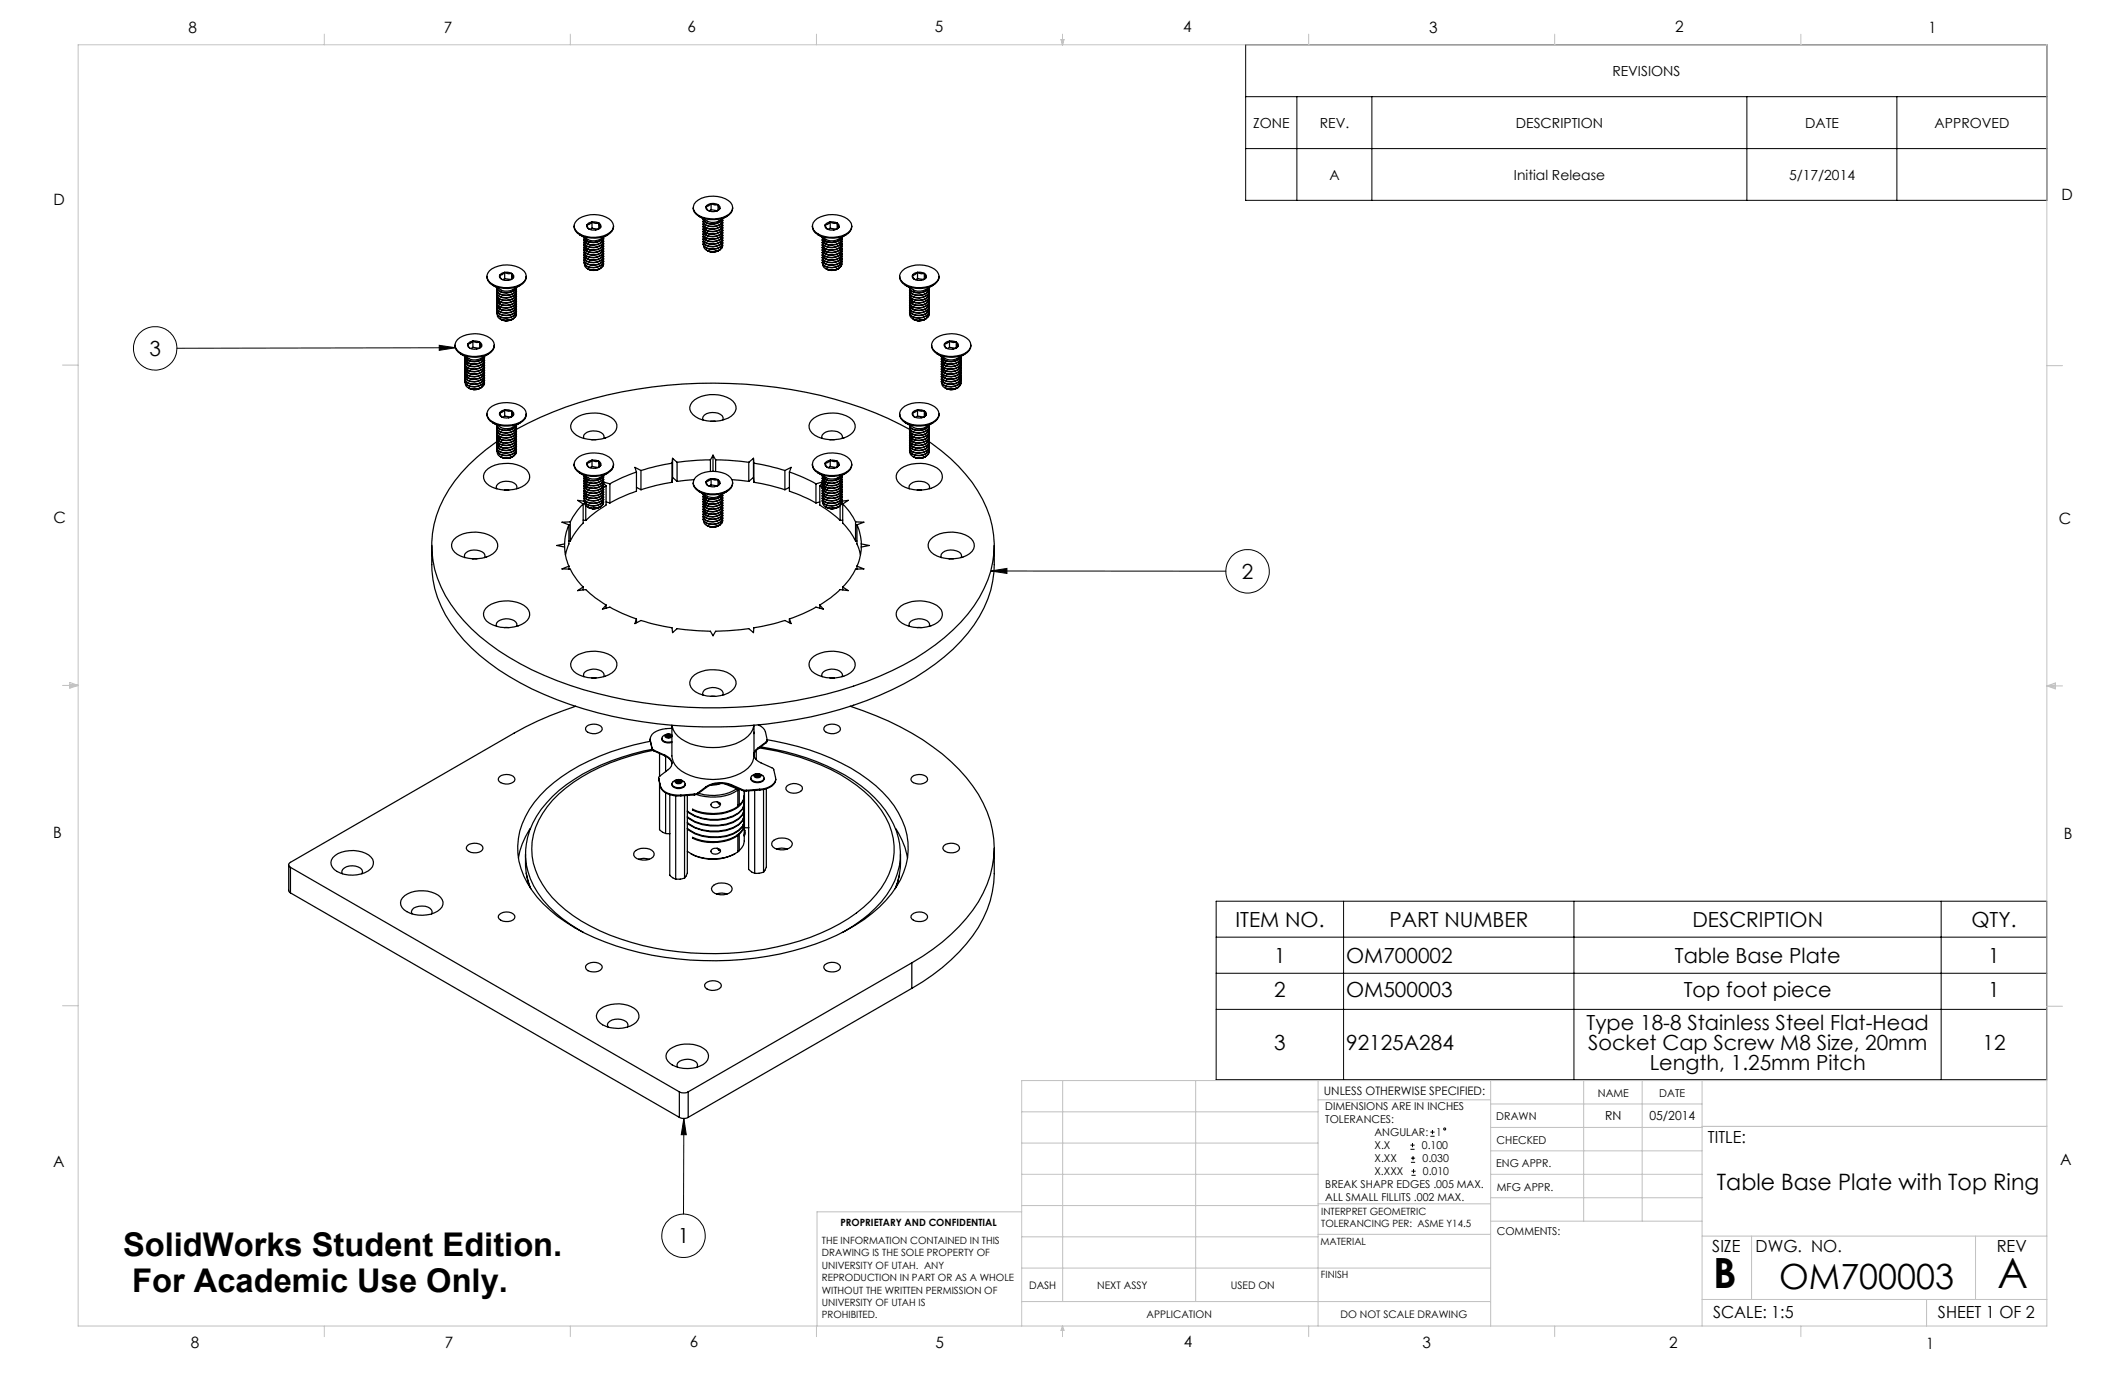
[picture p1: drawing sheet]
<svg xmlns="http://www.w3.org/2000/svg" width="432mm" height="279mm" viewBox="0 0 432 279" stroke-linecap="round" stroke-linejoin="round" font-family="sans-serif">
<defs><g id="words">
<g font-size="8.5">
<text x="348.1" y="261.8">B</text>
<text x="405.9" y="261.6">A</text>
</g>
<text font-size="7.1" x="361.5" y="261.9">OM700003</text>
<g font-size="6.6">
<text x="25" y="255.3">SolidWorks Student Edition.</text>
<text x="26.8" y="262.5">For Academic Use Only.</text>
</g>
<text font-size="4.6" x="348.9" y="241.9">Table Base Plate with Top Ring</text>
<g font-size="4.2">
<text x="30.4" y="72.3">3</text>
<text x="252.3" y="117.6">2</text>
<text x="251.1" y="188.3">ITEM NO.</text>
<text x="282.3" y="188.3">PART NUMBER</text>
<text x="343.9" y="188.3">DESCRIPTION</text>
<text x="400.6" y="188.3">QTY.</text>
<text x="258.9" y="195.6">1</text>
<text x="273.5" y="195.6">OM700002</text>
<text x="340.3" y="195.6">Table Base Plate</text>
<text x="404" y="195.6">1</text>
<text x="258.9" y="202.5">2</text>
<text x="273.5" y="202.5">OM500003</text>
<text x="342.1" y="202.5">Top foot piece</text>
<text x="404" y="202.5">1</text>
<text x="322.4" y="209.3">Type 18-8 Stainless Steel Flat-Head</text>
<text x="258.9" y="213.4">3</text>
<text x="273.5" y="213.4">92125A284</text>
<text x="322.7" y="213.4">Socket Cap Screw M8 Size, 20mm</text>
<text x="402.8" y="213.4">12</text>
<text x="335.2" y="217.5">Length, 1.25mm Pitch</text>
<text x="137.7" y="252.6">1</text>
</g>
<g font-size="3.4">
<text x="347.1" y="232.3">TITLE:</text>
<text x="347.9" y="254.3">SIZE</text>
<text x="356.7" y="254.4">DWG. NO.</text>
<text x="405.7" y="254.5">REV</text>
<text x="348.1" y="267.9">SCALE: 1:5</text>
<text x="393.8" y="267.9">SHEET 1 OF 2</text>
</g>
<g font-size="3.2">
<text x="38.3" y="6.7">8</text>
<text x="90.2" y="6.7">7</text>
<text x="139.7" y="6.5">6</text>
<text x="190" y="6.5">5</text>
<text x="240.4" y="6.5">4</text>
<text x="290.4" y="6.7">3</text>
<text x="340.4" y="6.5">2</text>
<text x="391.9" y="6.7">1</text>
<text x="10.9" y="41.6">D</text>
<text x="418.9" y="40.7">D</text>
<text x="10.9" y="106.3">C</text>
<text x="418.4" y="106.4">C</text>
<text x="10.8" y="170.2">B</text>
<text x="419.4" y="170.6">B</text>
<text x="10.8" y="237.2">A</text>
<text x="418.6" y="236.8">A</text>
<text x="38.8" y="273.8">8</text>
<text x="90.4" y="273.8">7</text>
<text x="140.2" y="273.8">6</text>
<text x="190.1" y="273.9">5</text>
<text x="240.5" y="273.8">4</text>
<text x="289" y="273.9">3</text>
<text x="339.1" y="273.8">2</text>
<text x="391.4" y="274.1">1</text>
</g>
<g font-size="2.8">
<text x="327.6" y="15.4">REVISIONS</text>
<text x="254.6" y="26">ZONE</text>
<text x="268.2" y="26">REV.</text>
<text x="308" y="26">DESCRIPTION</text>
<text x="366.8" y="26">DATE</text>
<text x="393.1" y="26">APPROVED</text>
<text x="270.1" y="36.5">A</text>
<text x="307.6" y="36.5">Initial Release</text>
<text x="363.5" y="36.5">5/17/2014</text>
</g>
<g font-size="2.5">
<text x="326.2" y="227.6">RN</text>
<text x="335.2" y="227.7">05/2014</text>
</g>
<text font-size="2.4" x="269" y="222.4">UNLESS OTHERWISE SPECIFIED:</text>
<g font-size="2.2">
<text x="269.3" y="225.6">DIMENSIONS ARE IN INCHES</text>
<text x="304.1" y="227.7">DRAWN</text>
<text x="324.7" y="222.9">NAME</text>
<text x="337.2" y="222.9">DATE</text>
<text x="269.3" y="228.2">TOLERANCES:</text>
<text x="279.3" y="233.5">X.X</text>
<text x="279.3" y="230.9">ANGULAR:</text>
<text x="288.9" y="233.5">0.100</text>
<text x="291.8" y="230.9">1</text>
<text x="304.1" y="232.6">CHECKED</text>
<text x="279.3" y="236.2">X.XX</text>
<text x="279.3" y="238.8">X.XXX</text>
<text x="289" y="236.2">0.030</text>
<text x="289.1" y="238.8">0.010</text>
<text x="304" y="237.2">ENG APPR.</text>
<text x="269.3" y="241.5">BREAK SHAPR EDGES .005 MAX.</text>
<text x="269.3" y="244.1">ALL SMALL FILLITS .002 MAX.</text>
<text x="304.2" y="241.9">MFG APPR.</text>
<text x="304.1" y="250.9">COMMENTS:</text>
</g>
<g font-size="2.1">
<text x="209.1" y="261.9">DASH</text>
<text x="223" y="261.9">NEXT ASSY</text>
<text x="250.1" y="261.9">USED ON</text>
<text x="233" y="267.8">APPLICATION</text>
<text x="272.4" y="267.8">DO NOT SCALE DRAWING</text>
</g>
<g font-size="2">
<text x="170.8" y="249.2">PROPRIETARY AND CONFIDENTIAL</text>
<text x="268.5" y="246.8">INTERPRET GEOMETRIC</text>
<text x="268.5" y="249.4">TOLERANCING PER: ASME Y14.5</text>
<text x="167" y="252.8">THE INFORMATION CONTAINED IN THIS</text>
<text x="167" y="255.3">DRAWING IS THE SOLE PROPERTY OF</text>
<text x="167" y="257.8">UNIVERSITY OF UTAH. ANY</text>
<text x="268.3" y="252.9">MATERIAL</text>
<text x="167" y="260.3">REPRODUCTION IN PART OR AS A WHOLE</text>
<text x="167" y="262.9">WITHOUT THE WRITTEN PERMISSION OF</text>
<text x="268.4" y="259.7">FINISH</text>
<text x="167" y="265.4">UNIVERSITY OF UTAH IS</text>
<text x="167" y="267.9">PROHIBITED.</text>
</g>
</g></defs>
<g fill="none" stroke="#000" stroke-width=".2">
<path d="M253.1 9.1h162.8v31.6h-162.8zM253.1 19.6h162.8M263.5 19.6v21.1M278.8 19.6v21.1M355 19.6v21.1M385.4 19.6v21.1M253.1 30.2h162.8M89.3 70.2l3.3 .5-3.3 .5zM92.6 70.7l-56.7 .1M201.3 116l47.8 .1M201.3 116l3.3-.5v1zM247.1 183.1h168.8v36.3h-168.8z"/>
<path d="M247.1 197.8h168.8M247.1 190.4h168.8M273 183.1v36.3M319.8 183.1v36.3M394.4 183.1v36.3M247.1 205.1h168.8M139 227.3l-.1 19.4M139 227.3l.5 3.3h-1.1zM286.6 233.5h.8M286.6 232.7h.8M286.7 236.2h.8M286.7 235.3h.8"/>
<path d="M286.8 238.8h.9M286.8 238h.9M287 232.3v.8M287.1 234.9v.9M287.2 237.6v.8M290.7 230.9h.8M290.7 230h.8M291.1 229.6v.9"/>
<circle cx="31.5" cy="70.8" r="4.4"/>
<circle cx="253.5" cy="116.1" r="4.4"/>
<circle cx="293.5" cy="229.4" r=".21"/>
<circle cx="138.9" cy="251.1" r="4.4"/>
</g>
<g fill="none" stroke="#c0c0c0" stroke-width=".2">
<path d="M15.9 9.1h400v260.4h-400zM65.9 6.9v2.2M115.9 6.9v2.2M165.9 6.9v2.2M215.6 8h.6l-.3 1.1zM215.7 8l.2 1.1M215.9 6.9v2.2M216 8l-.1 1.1M265.9 6.9v2.2M315.9 6.9v2.2M365.9 6.9v2.2M12.7 74.2h3.2"/>
<path d="M415.9 74.3h3.2M12.7 139.3h3.2M14.2 139.1l1.7 .2M14.2 138.7l1.7 .6-1.7 .5zM15.9 139.3l-1.7 .3M415.9 139.4h3.2M415.9 139.4l1.8-.6v1.2zM415.9 139.4l1.8 .3M417.7 139.2l-1.8 .2M12.7 204.4h3.2M215.9 219.6v44.9M243 219.6v44.9"/>
<path d="M267.8 219.6v49.9M302.9 219.6v49.9M321.8 219.6v28.5M333.7 219.6v28.5M345.9 219.6v49.9M415.9 204.5h3.2M415.9 219.6h-208.3v49.9M207.6 238.6h60.2M207.6 232.3h60.2M207.6 225.9h60.2M267.8 223.5h35.1M302.9 233.9h43"/>
<path d="M302.9 229.1h43M302.9 224.3h43M302.9 238.6h43M345.9 228.9h70M207.6 257.7h95.3M207.6 251.3h60.2M207.6 245h60.2M207.6 246.2h-41.6v23.3M267.8 250.8h35.1M267.8 244.6h35.1M302.9 248.1h43M302.9 243.4h43"/>
<path d="M345.9 251.2h70M355.9 251.2v12.9M401.4 251.2v12.9M65.9 269.5v2.1M115.9 269.5v2.1M165.9 269.5v2.1M207.6 264.5h95.3M215.9 269.5v2.1M215.9 269.5l.3 .8h-.6zM265.9 269.5v2.1M315.9 269.5v2.1M345.9 264.1h70"/>
<path d="M365.9 269.5v2.1M391.5 264.1v5.4"/>
</g>
<path d="M201.3 116l3.3-.5v1zM139 227.3l.5 3.3h-1.1zM89.3 70.2l3.3 .5-3.3 .5z" fill="#000"/>
<g fill="none" stroke="#000" stroke-width=".25">
<path d="M99 56.2a1.84 1.84 0 0 0 1.1 1.8M99.4 55a5.6 5.6 0 0 1 7.1 .1 1.72 1.72 0 0 1-.9 2.8 5.9 5.9 0 0 1-6-.5 1.56 1.56 0 0 1-.2-2.4zM100.1 58a3.8 3.8 0 0 0 3.6 1.1l2.1-1.1M101.5 56a.59 .59 0 0 0 .4 .7M101.5 56l.4 .7M102.6 55.4l.5-.1 .9 .3M102.6 55.4l-.7 .2-.4 .4M102.6 55.4l-.5 .4-.6 .2M102.6 55.4l.8 .2h.6M102.6 56.6l-.5 .2M102.6 56.6l1.3 .2M102.6 55.4v1.2"/>
<path d="M104 55.6a.64 .64 0 0 1 .4 .8M104 55.6l.4 .8M104 55.6v1.1M104.4 56.4a1.9 1.9 0 0 1-2.5 .3M104.4 56.4l-.6 .4M104.8 58.5a2.47 2.47 0 0 1-3.7 .3l-.2-.3a1.22 1.22 0 0 0 1.3 1 2.48 2.48 0 0 0 2.7-1l.1 .2a1.83 1.83 0 0 1-2.1 1.3 1.67 1.67 0 0 1-2-1.1l.1-.2M104.9 59.5a1.23 1.23 0 0 1-1.2 1.4 2.6 2.6 0 0 1-2.6-.5l-.2-.4 .1-.2M104.9 59l.1 .2a2.13 2.13 0 0 1-2.8 1.2l-.7-.2-.4-.3-.2-.4 .1-.3M105 59.7a1.42 1.42 0 0 1-1.3 1.3 2.6 2.6 0 0 1-2.6-.5l-.2-.5M105 59.2a2.07 2.07 0 0 1-2.8 1.3 1.22 1.22 0 0 1-1.3-1M105 58.7a1.42 1.42 0 0 1-1.3 1.2 2.6 2.6 0 0 1-2.6-.5l-.2-.5M106.9 56.2a2.27 2.27 0 0 1-2 2.1 6.4 6.4 0 0 1-4.8-.3"/>
<path d="M116.7 45.9a1.84 1.84 0 0 0 1.1 1.8M117.2 44.8a5.6 5.6 0 0 1 7 .1 1.68 1.68 0 0 1-.9 2.7 5.8 5.8 0 0 1-6-.4 1.5 1.5 0 0 1-.1-2.4zM117.8 47.7a3.9 3.9 0 0 0 3.6 1.1l2.1-1.1M118.7 48.2a1.68 1.68 0 0 0 2 1 1.99 1.99 0 0 0 1.9-.9 2.52 2.52 0 0 1-3.8 .4zM118.7 51.3h.1M118.8 53.7a1.14 1.14 0 0 0 1.2 1.1l.7 .1M119.1 52.1l.4 .6 .4 .1M119.1 50.6l.1 .3 .7 .4M119.1 50.1l.4 .6 .4 .1M119.1 49l.4 .6 .4 .2M119.1 48.5l.4 .6 .4 .1M119.3 45.7a.6 .6 0 0 0 .3 .8"/>
<path d="M119.3 45.7l.3 .8M119.3 54.5l.2 .2M119.5 54.7h.1a2.29 2.29 0 0 0 2.2-.1l-1.4 .3M119.5 54.7l.9 .2M120.3 45.1h.6l.8 .2M120.3 45.1a1.18 1.18 0 0 0-1 .6M120.3 45.1l-.5 .5-.5 .1M120.3 45.1l.8 .3 .6-.1M120.3 45.1v1.3M120.3 46.4l-.4 .2M120.3 46.4l1.3 .2M121.4 54.8l-1 .1"/>
<path d="M121.7 45.3a.64 .64 0 0 1 .4 .8M121.7 45.3l.4 .8M121.7 45.3v1.2M122.1 46.1a1.9 1.9 0 0 1-2.5 .4M122.1 46.1l-.6 .5M122.1 54.5l-.7 .3-.7 .1M122.1 54.5a2.9 2.9 0 0 1-2.6 .2M122.6 53.3l.1 .3a1.83 1.83 0 0 1-2 1.3M122.6 52.8l.1 .3a2.08 2.08 0 0 1-2.8 1.2l-.7-.2-.4-.4-.1-.6M122.6 52.3l.1 .3a1.83 1.83 0 0 1-2 1.2 1.68 1.68 0 0 1-2-1v-.2M122.6 51.8l.1 .2a2.08 2.08 0 0 1-2.8 1.3l-.7-.2-.4-.4-.1-.6M122.6 51.3l.1 .2a1.83 1.83 0 0 1-2 1.3 1.68 1.68 0 0 1-2-1v-.2"/>
<path d="M122.6 50.8l.1 .2a2.08 2.08 0 0 1-2.8 1.2l-.7-.2-.4-.3-.1-.7M122.6 50.3l.1 .2a1.83 1.83 0 0 1-2 1.3 1.68 1.68 0 0 1-2-1v-.2M122.6 49.8l.1 .2a2.08 2.08 0 0 1-2.8 1.2l-.7-.2-.4-.3-.1-.7M122.6 49.3l.1 .2a1.83 1.83 0 0 1-2 1.3 1.6 1.6 0 0 1-2-1.1v-.2M122.6 48.8l.1 .2a2.11 2.11 0 0 1-2.8 1.2l-.7-.2-.4-.4-.1-.6M122.6 48.3l.1 .2a1.83 1.83 0 0 1-2 1.2 1.6 1.6 0 0 1-2-1v-.2M122.7 53.7l-.2 .4-.4 .4M122.7 53.1a1.3 1.3 0 0 1-1.3 1.2 2.66 2.66 0 0 1-2.6-.5l-.1-.5M122.7 52.6a1.3 1.3 0 0 1-1.3 1.2 2.78 2.78 0 0 1-2.6-.5l-.1-.5M122.7 52a1.25 1.25 0 0 1-1.3 1.3 2.66 2.66 0 0 1-2.6-.5l-.1-.5M122.7 51.5a1.3 1.3 0 0 1-1.3 1.3 2.91 2.91 0 0 1-2.6-.5l-.1-.5M122.7 51a1.25 1.25 0 0 1-1.3 1.2 2.66 2.66 0 0 1-2.6-.4l-.1-.5"/>
<path d="M122.7 50.5a1.3 1.3 0 0 1-1.3 1.3 2.91 2.91 0 0 1-2.6-.5l-.1-.5M122.7 50a1.25 1.25 0 0 1-1.3 1.2 2.66 2.66 0 0 1-2.6-.5l-.1-.4M122.7 49.5a1.3 1.3 0 0 1-1.3 1.2 2.66 2.66 0 0 1-2.6-.5l-.1-.5M122.7 49a2.08 2.08 0 0 1-2.8 1.3l-.7-.2-.4-.4-.1-.5M122.7 48.5a1.3 1.3 0 0 1-1.3 1.2 2.66 2.66 0 0 1-2.6-.5l-.1-.5M122.7 49h.1M124.7 45.9a2.26 2.26 0 0 1-2.1 2.2 6.4 6.4 0 0 1-4.8-.4M140.9 42.2a1.78 1.78 0 0 0 1.1 1.8M141.4 41a5.7 5.7 0 0 1 7 .1 1.7 1.7 0 0 1-.9 2.8 6.1 6.1 0 0 1-6-.5 1.54 1.54 0 0 1-.1-2.4zM142 44l1.7 .9M142.9 44.5a1.77 1.77 0 0 0 2 1 2.02 2.02 0 0 0 1.9-1M142.9 44.5a1.73 1.73 0 0 0 2 1.1 1.88 1.88 0 0 0 1.9-1.1"/>
<path d="M142.9 44.5h.1M143 50a1.2 1.2 0 0 0 1.2 1l.7 .1M143.3 48.4l.5 .6 .3 .1M143.3 47.3l.5 .6 .3 .1M143.3 46.8l.1 .4 .7 .4M143.3 46.3l.1 .3 .7 .5M143.5 41.9a.61 .61 0 0 0 .4 .9M143.5 41.9l.4 .9M143.5 50.8l.2 .1M143.8 50.9v.1a2.53 2.53 0 0 0 2.3-.1l-.3 .2a2.5 2.5 0 0 1-2-.2zM144.5 41.4l.6-.1 .8 .3M144.5 41.4l-.8 .3-.2 .2"/>
<path d="M144.5 41.4l-.5 .4-.5 .1M144.5 41.4l.8 .3 .6-.1M144.5 42.6l-.4 .3M144.5 41.4v1.2M145.6 51l-1 .2M145.9 41.6a.63 .63 0 0 1 .4 .8M145.9 41.6l.4 .8M145.9 41.6v1.2M146.3 42.4a1.99 1.99 0 0 1-2.4 .4M146.3 42.4l-.5 .4-1.3-.2M146.3 50.8l-.8 .3h-.6M146.3 50.8a2.81 2.81 0 0 1-2.6 .1"/>
<path d="M146.8 49.6l.1 .2a1.75 1.75 0 0 1-2 1.3M146.8 49.1l.1 .2a1.75 1.75 0 0 1-2 1.3 1.67 1.67 0 0 1-2-1v-.2M146.8 48.6l.1 .2a1.75 1.75 0 0 1-2 1.3 1.77 1.77 0 0 1-2-1v-.2M146.8 48.1l.1 .2a1.82 1.82 0 0 1-2 1.3 1.73 1.73 0 0 1-2-1.1v-.2M146.8 47.6l.1 .2a1.75 1.75 0 0 1-2 1.3 1.77 1.77 0 0 1-2-1.1v-.2M146.8 47.1l.1 .2a1.82 1.82 0 0 1-2 1.3 1.73 1.73 0 0 1-2-1.1v-.2M146.8 46.5l.1 .3a1.75 1.75 0 0 1-2 1.2 1.77 1.77 0 0 1-2-1v-.2M146.8 46l.1 .2a1.82 1.82 0 0 1-2 1.4 1.77 1.77 0 0 1-2-1.1v-.2M146.8 45.5l.1 .3a1.75 1.75 0 0 1-2 1.2 1.77 1.77 0 0 1-2-1v-.2M146.8 45l.1 .2a1.82 1.82 0 0 1-2 1.3 1.77 1.77 0 0 1-2-1v-.2M146.8 44.5l.1 .2a1.75 1.75 0 0 1-2 1.3 1.77 1.77 0 0 1-2-1v-.2M146.9 49.9l-.2 .5-.4 .4"/>
<path d="M146.9 49.3a1.3 1.3 0 0 1-1.3 1.3 2.66 2.66 0 0 1-2.6-.5l-.1-.5M146.9 48.8v.1a1.82 1.82 0 0 1-2 1.3 1.7 1.7 0 0 1-2-1.1M146.9 48.3a1.3 1.3 0 0 1-1.3 1.2 2.66 2.66 0 0 1-2.6-.5l-.1-.5M146.9 47.8v.1a1.84 1.84 0 0 1-2 1.2 1.7 1.7 0 0 1-2-1.1M146.9 47.3a1.3 1.3 0 0 1-1.3 1.2 2.66 2.66 0 0 1-2.6-.5l-.1-.5M146.9 46.8a1.3 1.3 0 0 1-1.3 1.2 2.78 2.78 0 0 1-2.6-.5l-.1-.5M146.9 46.2v.1a1.75 1.75 0 0 1-2 1.3 1.65 1.65 0 0 1-2-1.1M146.9 45.8a1.3 1.3 0 0 1-1.3 1.2 2.91 2.91 0 0 1-2.6-.5l-.1-.5M146.9 45.2v.1a1.82 1.82 0 0 1-2 1.3 1.7 1.7 0 0 1-2-1.1M146.9 44.7a1.3 1.3 0 0 1-1.3 1.3 2.91 2.91 0 0 1-2.6-.5l-.1-.5M147.7 44a3.9 3.9 0 0 1-3.7 1l-.3-.1M148.9 42.2a2.26 2.26 0 0 1-2.1 2.1 6.2 6.2 0 0 1-4.8-.3"/>
<path d="M165.1 45.9v.2a1.96 1.96 0 0 0 1.2 1.6M165.6 44.8a5.6 5.6 0 0 1 7 .1 1.69 1.69 0 0 1-.8 2.7 5.6 5.6 0 0 1-6.5-.9 1.49 1.49 0 0 1 .3-1.9zM166.3 47.7a3.8 3.8 0 0 0 3.6 1.1l2-1.1M167.1 51.3h.1M167.2 53.7a1.07 1.07 0 0 0 1.2 1.1l.7 .1M167.5 52.1l.1 .3 .7 .4M167.5 51.1l.1 .3 .7 .4M167.5 50.6l.1 .3 .7 .4M167.5 49l.1 .4 .7 .4M167.5 48.5l.1 .4 .7 .3M167.7 45.7a.59 .59 0 0 0 .4 .8M167.7 45.7l.4 .8"/>
<path d="M167.7 54.5l.2 .2M168 54.7a2.4 2.4 0 0 0 2.3-.1l-1.5 .3M168 54.7l.8 .2M168.7 45.1h.6l.8 .2M168.7 45.1l-.8 .3-.2 .3M168.7 45.1l-.5 .5-.5 .1M168.7 45.1l.8 .3 .6-.1M168.7 46.4l-.4 .2M168.7 45.1v1.3M169.8 54.8l-1 .1M170.1 45.3a.66 .66 0 0 1 .4 .8M170.1 45.3l.4 .8"/>
<path d="M170.1 45.3v1.2M170.5 46.1a1.86 1.86 0 0 1-2.4 .4M170.5 46.1l-.5 .5-1.3-.2M170.5 54.5l-.6 .3-.8 .1M170.5 54.5a2.9 2.9 0 0 1-2.5 .2M171 48.3a2.5 2.5 0 0 1-3.8 .3l-.1-.3a1.77 1.77 0 0 0 2 1 2 2 0 0 0 1.9-1 1.23 1.23 0 0 1-1.1 1.3 2.7 2.7 0 0 1-2.7-.5l-.1-.4 .1-.2M171 53.3a1.24 1.24 0 0 1-1.1 1.5l-.8 .1M171 52.8l.1 .3a2.1 2.1 0 0 1-2.8 1.2l-.6-.2-.5-.4-.1-.4 .1-.2M171 52.3a1.24 1.24 0 0 1-1.1 1.4 2.7 2.7 0 0 1-2.7-.5l-.1-.4 .1-.2M171 51.8l.1 .2a2.1 2.1 0 0 1-2.8 1.3l-.6-.2-.5-.4-.1-.4 .1-.2M171 51.3a1.23 1.23 0 0 1-1.1 1.4 2.7 2.7 0 0 1-2.7-.5l-.1-.4 .1-.2M171 50.8l.1 .2a2.1 2.1 0 0 1-2.8 1.2l-.6-.2-.5-.3-.1-.4 .1-.3"/>
<path d="M171 50.3a1.23 1.23 0 0 1-1.1 1.4 2.7 2.7 0 0 1-2.7-.5l-.1-.4 .1-.2M171 49.8l.1 .2a2.1 2.1 0 0 1-2.8 1.2l-.6-.2-.5-.3-.1-.4 .1-.3M171 49.3a1.23 1.23 0 0 1-1.1 1.4 2.7 2.7 0 0 1-2.7-.5l-.1-.5 .1-.2M171 48.8l.1 .2a2.13 2.13 0 0 1-2.8 1.2l-.6-.2-.5-.4-.1-.4 .1-.2M171.1 53.7l-.2 .4-.4 .4M171.1 53.1a1.42 1.42 0 0 1-1.2 1.2 2.7 2.7 0 0 1-2.7-.5l-.1-.5M171.1 52.6a1.42 1.42 0 0 1-1.2 1.2 2.82 2.82 0 0 1-2.7-.5l-.1-.5M171.1 52a1.35 1.35 0 0 1-1.2 1.3 2.7 2.7 0 0 1-2.7-.5l-.1-.5M171.1 51.5a1.42 1.42 0 0 1-1.2 1.3 2.95 2.95 0 0 1-2.7-.5l-.1-.5M171.1 51a2.05 2.05 0 0 1-2.8 1.3l-.6-.2-.5-.3-.1-.5M171.1 50.5a1.42 1.42 0 0 1-1.2 1.3 2.95 2.95 0 0 1-2.7-.5l-.1-.5M171.1 50a2.05 2.05 0 0 1-2.8 1.3l-.6-.2-.5-.4-.1-.4"/>
<path d="M171.1 49.5a1.42 1.42 0 0 1-1.2 1.2 2.7 2.7 0 0 1-2.7-.5l-.1-.5M171.1 49a2.1 2.1 0 0 1-2.8 1.3l-.6-.2-.5-.4-.1-.5M171.1 48.5a1.42 1.42 0 0 1-1.2 1.2 2.7 2.7 0 0 1-2.7-.5l-.1-.5M171.1 49h.1M173.1 45.9a2.27 2.27 0 0 1-2 2.2 6.4 6.4 0 0 1-4.8-.4M182.8 56.2a1.84 1.84 0 0 0 1.2 1.8M183.3 55a5.6 5.6 0 0 1 7.1 .1 1.68 1.68 0 0 1-.9 2.8 5.8 5.8 0 0 1-6.1-.5 1.5 1.5 0 0 1-.1-2.4zM184 58a3.9 3.9 0 0 0 3.6 1.1l.4-.2M184.8 58.5a1.68 1.68 0 0 0 2 1 1.99 1.99 0 0 0 1.9-1 2.52 2.52 0 0 1-3.7 .4zM185.4 56a.6 .6 0 0 0 .4 .7M185.4 56l.4 .7M186.4 55.4l.6-.1 .8 .3"/>
<path d="M186.4 55.4a1.18 1.18 0 0 0-1 .6M186.4 55.4l-.5 .4-.5 .2M186.4 55.4l.8 .2h.6M186.4 56.6l-.4 .2M186.4 56.6l1.3 .2M186.4 55.4v1.2M187.8 55.6a.64 .64 0 0 1 .4 .8M187.8 55.6l.4 .8M187.8 55.6v1.1M188.2 56.4a1.9 1.9 0 0 1-2.4 .3M188.2 56.4l-.5 .4M188.7 59.5l.1 .2a1.83 1.83 0 0 1-2 1.3 1.6 1.6 0 0 1-2-1l.1-.2"/>
<path d="M188.7 59l.1 .2a2.11 2.11 0 0 1-2.7 1.2l-.7-.2-.4-.3-.1-.7M188.7 58.5l.1 .2a1.83 1.83 0 0 1-2 1.3 1.6 1.6 0 0 1-2-1.1l.1-.2M188.8 59.7a1.3 1.3 0 0 1-1.2 1.3 2.66 2.66 0 0 1-2.6-.5l-.2-.5M188.8 59.2a2.05 2.05 0 0 1-2.7 1.3l-.7-.2-.4-.4-.2-.4M188.8 58.7a1.3 1.3 0 0 1-1.2 1.2 2.66 2.66 0 0 1-2.6-.5l-.2-.5M189.6 58l-1.5 .9M190.8 56.2a2.37 2.37 0 0 1-2 2.1 6.4 6.4 0 0 1-4.8-.3M92.5 70.1a1.84 1.84 0 0 0 1.1 1.8M93 69a5.6 5.6 0 0 1 7 .1 1.75 1.75 0 0 1-.9 2.8 6 6 0 0 1-6-.5 1.53 1.53 0 0 1-.1-2.4zM93.6 71.9a3.9 3.9 0 0 0 3.6 1.1l2.1-1.1M94.6 77.9a1.12 1.12 0 0 0 1.2 1.1l.6 .1M94.9 76.3l.1 .3 .7 .4"/>
<path d="M94.9 75.3l.1 .3 .7 .4M94.9 74.8l.1 .3 .7 .4M94.9 73.8l.1 .3 .7 .4M94.9 73.3l.1 .3 .7 .4M94.9 72.7l.1 .4 .7 .3M95.1 69.9a.66 .66 0 0 0 .3 .8M95.1 69.9l.3 .8M95.1 78.7l.2 .2M95.3 78.9h.1a2.3 2.3 0 0 0 2.2 0l-1.4 .3M95.3 78.9l.9 .3M96.1 69.3h.5l.9 .2M96.1 69.3a1.18 1.18 0 0 0-1 .6"/>
<path d="M96.1 69.3l-.5 .5-.5 .1M96.1 69.3l.8 .3 .6-.1M96.1 70.6l-.4 .2M96.1 70.6l1.3 .2M96.1 69.3v1.3M97.2 79l-1 .2M97.5 69.5a.64 .64 0 0 1 .4 .8M97.5 69.5l.4 .8M97.5 69.5v1.2M97.9 70.3a1.96 1.96 0 0 1-2.5 .4M97.9 70.3l-.6 .5M97.9 78.7l-1.5 .4"/>
<path d="M97.9 78.7l-.3 .1a3.1 3.1 0 0 1-2.3 .1M98.4 72.5a2.5 2.5 0 0 1-3.8 .3l-.2-.4a1.22 1.22 0 0 0 1.3 1 2.35 2.35 0 0 0 2.7-.9l.1 .2a2.1 2.1 0 0 1-2.8 1.2l-.7-.2-.4-.4-.2-.4 .1-.2M98.4 77.6a1.23 1.23 0 0 1-1.2 1.4l-.8 .1M98.4 77l.1 .3a2.1 2.1 0 0 1-2.8 1.2l-.7-.2-.4-.4-.2-.4 .1-.2M98.4 76.6a1.23 1.23 0 0 1-1.2 1.3 2.6 2.6 0 0 1-2.6-.5l-.2-.4 .1-.2M98.4 76l.1 .3a2.13 2.13 0 0 1-2.8 1.2l-.7-.2-.4-.4-.2-.4 .1-.2M98.4 75.5a1.23 1.23 0 0 1-1.2 1.4 2.6 2.6 0 0 1-2.6-.5l-.2-.4 .1-.2M98.4 75a1.24 1.24 0 0 1-1.2 1.4 2.33 2.33 0 0 1-2.8-.9l.1-.3M98.4 74.5l.1 .2a1.83 1.83 0 0 1-2.1 1.3 1.67 1.67 0 0 1-2-1l.1-.2M98.4 74a1.24 1.24 0 0 1-1.2 1.4 2.33 2.33 0 0 1-2.8-.9l.1-.2M98.4 73.5l.1 .2a2.1 2.1 0 0 1-2.8 1.2l-.7-.2-.4-.3-.2-.5 .1-.2M98.4 73a1.24 1.24 0 0 1-1.2 1.4 2.84 2.84 0 0 1-2.6-.5l-.2-.5 .1-.2"/>
<path d="M98.5 77.9l-.2 .4-.4 .4M98.5 77.3a2.05 2.05 0 0 1-2.8 1.3 1.22 1.22 0 0 1-1.3-1.1M98.5 76.8a1.42 1.42 0 0 1-1.3 1.2 2.6 2.6 0 0 1-2.6-.5l-.2-.5M98.5 76.3a2.07 2.07 0 0 1-2.8 1.2 1.22 1.22 0 0 1-1.3-1M98.5 75.7a1.42 1.42 0 0 1-1.3 1.3 2.6 2.6 0 0 1-2.6-.5l-.2-.5M98.5 75.2a2.07 2.07 0 0 1-2.8 1.3 1.22 1.22 0 0 1-1.3-1M98.5 74.7a1.42 1.42 0 0 1-1.3 1.3 2.6 2.6 0 0 1-2.6-.5l-.2-.5M98.5 74.2a2.07 2.07 0 0 1-2.8 1.3 1.22 1.22 0 0 1-1.3-1M98.5 73.7a1.42 1.42 0 0 1-1.3 1.2 2.6 2.6 0 0 1-2.6-.5l-.2-.5M98.5 73.2a2.07 2.07 0 0 1-2.8 1.3 1.22 1.22 0 0 1-1.3-1.1M98.5 72.7a1.42 1.42 0 0 1-1.3 1.2 2.6 2.6 0 0 1-2.6-.5l-.2-.5M100.4 70.1a2.33 2.33 0 0 1-2 2.2 6.7 6.7 0 0 1-4.8-.4"/>
<path d="M101.1 64v.2a1.93 1.93 0 0 0 1.8 .9M101.4 62.3l.1 .4 .7 .4M101.4 61.3l.1 .3 .7 .5M101.4 60.8l.1 .3 .7 .4M101.6 64.8l.2 .1M101.8 64.9l.9 .3M101.8 64.9a2.6 2.6 0 0 0 2.3 0M103.7 65l-1 .2M104.1 64.9l-1.4 .3M104.4 64.7l-.7 .3-.8 .1M104.4 64.7a2.9 2.9 0 0 1-2.6 .2M104.9 63.6a1.24 1.24 0 0 1-1.2 1.4l-.8 .1"/>
<path d="M104.9 63.1l.1 .2a2.1 2.1 0 0 1-2.8 1.2l-.7-.2-.4-.3-.2-.4 .1-.3M104.9 62.5a1.24 1.24 0 0 1-1.2 1.5 2.6 2.6 0 0 1-2.6-.5l-.2-.5 .1-.2M104.9 62.1l.1 .2a2.1 2.1 0 0 1-2.8 1.2l-.7-.2-.4-.4-.2-.4 .1-.2M104.9 61.6a1.23 1.23 0 0 1-1.2 1.3 2.6 2.6 0 0 1-2.6-.5l-.2-.4 .1-.2M104.9 61l.1 .2a2.1 2.1 0 0 1-2.8 1.3l-.7-.2-.4-.4-.2-.4 .1-.2M104.9 60.5a1.23 1.23 0 0 1-1.2 1.4 2.6 2.6 0 0 1-2.6-.5l-.2-.4 .1-.2M104.9 60l.1 .2a2.1 2.1 0 0 1-2.8 1.3l-.7-.3-.4-.3-.2-.4 .1-.2M105 63.9l-.2 .4-.4 .4M105 63.3a1.35 1.35 0 0 1-1.3 1.2 2.6 2.6 0 0 1-2.6-.5l-.2-.4M105 62.8a1.42 1.42 0 0 1-1.3 1.2 2.33 2.33 0 0 1-2.8-.9v-.1M105 62.3a1.35 1.35 0 0 1-1.3 1.2 2.6 2.6 0 0 1-2.6-.5l-.2-.5M105 61.8a1.42 1.42 0 0 1-1.3 1.2 2.84 2.84 0 0 1-2.6-.5l-.2-.5"/>
<path d="M105 61.2a2.05 2.05 0 0 1-2.8 1.3 1.22 1.22 0 0 1-1.3-1M105 60.7a1.42 1.42 0 0 1-1.3 1.3 2.6 2.6 0 0 1-2.6-.5l-.2-.5M105 60.2a2.05 2.05 0 0 1-2.8 1.3 1.22 1.22 0 0 1-1.3-1M184.9 64a1.14 1.14 0 0 0 1.3 1l.6 .1M185.2 62.3l.1 .4 .8 .4M185.2 61.3l.1 .3 .8 .5M185.2 60.8l.1 .3 .8 .4M185.4 64.8l.3 .1M185.7 64.9l.8 .3M185.7 64.9a2.54 2.54 0 0 0 2.3 0M187.6 65l-1.1 .2M188 64.9l-1.5 .3"/>
<path d="M188.2 64.7l-.6 .3-.8 .1M188.2 64.7a2.9 2.9 0 0 1-2.5 .2M188.7 63.6l.1 .2a1.83 1.83 0 0 1-2 1.3M188.7 63.1l.1 .2a2.08 2.08 0 0 1-2.7 1.2l-.7-.2-.4-.3-.1-.7M188.7 62.5l.1 .3a1.83 1.83 0 0 1-2 1.3 1.68 1.68 0 0 1-2-1.1l.1-.2M188.7 62.1l.1 .2a2.08 2.08 0 0 1-2.7 1.2l-.7-.2-.4-.4-.1-.6M188.7 61.6l.1 .2a1.83 1.83 0 0 1-2 1.2 1.68 1.68 0 0 1-2-1l.1-.2M188.7 61l.1 .2a2.08 2.08 0 0 1-2.7 1.3l-.7-.2-.4-.4-.1-.6M188.7 60.5l.1 .2a1.83 1.83 0 0 1-2 1.3 1.6 1.6 0 0 1-2-1l.1-.2M188.7 60l.1 .2a2.08 2.08 0 0 1-2.7 1.3l-.7-.3-.4-.3-.1-.6M188.8 63.9l-.1 .4-.5 .4M188.8 63.3a1.25 1.25 0 0 1-1.2 1.2 2.66 2.66 0 0 1-2.6-.5l-.2-.4"/>
<path d="M188.8 62.8a1.3 1.3 0 0 1-1.2 1.2 2.78 2.78 0 0 1-2.6-.5l-.2-.5M188.8 62.3a1.25 1.25 0 0 1-1.2 1.2 2.66 2.66 0 0 1-2.6-.5l-.2-.5M188.8 61.8a1.3 1.3 0 0 1-1.2 1.2 2.91 2.91 0 0 1-2.6-.5l-.2-.5M188.8 61.2a1.25 1.25 0 0 1-1.2 1.3 2.66 2.66 0 0 1-2.6-.5l-.2-.5M188.8 60.7a1.3 1.3 0 0 1-1.2 1.3 2.66 2.66 0 0 1-2.6-.5l-.2-.5M188.8 60.2a1.25 1.25 0 0 1-1.2 1.3 2.66 2.66 0 0 1-2.6-.5l-.2-.5M189.3 70.1a1.84 1.84 0 0 0 1.2 1.8M189.8 69a5.6 5.6 0 0 1 7.1 .1 1.75 1.75 0 0 1-.9 2.8 6 6 0 0 1-6.1-.5 1.53 1.53 0 0 1-.1-2.4zM190.5 71.9a3.9 3.9 0 0 0 3.6 1.1l2-1.1M191.4 77.9a1.12 1.12 0 0 0 1.3 1.1l.6 .1M191.7 76.3l.1 .3 .8 .4M191.7 75.3l.1 .3 .8 .4"/>
<path d="M191.7 74.8l.1 .3 .8 .4M191.7 73.8l.1 .3 .8 .4M191.7 73.3l.1 .3 .8 .4M191.7 72.7l.1 .4 .8 .3M191.9 69.9a.66 .66 0 0 0 .4 .8M191.9 69.9l.4 .8M191.9 78.7l.3 .2M192.2 78.9l.8 .3M192.2 78.9h.1M192.2 78.9a2.3 2.3 0 0 0 2.3 0l-1.5 .3M192.9 69.3h.6l.8 .2M192.9 69.3a1.18 1.18 0 0 0-1 .6"/>
<path d="M192.9 69.3l-.5 .5-.5 .1M192.9 69.3l.8 .3 .6-.1M192.9 70.6l-.4 .2M192.9 70.6l1.3 .2M192.9 69.3v1.3M194 79l-1 .2M194.3 69.5a.64 .64 0 0 1 .4 .8M194.3 69.5l.4 .8M194.3 69.5v1.2M194.7 70.3a1.96 1.96 0 0 1-2.4 .4M194.7 70.3l-.5 .5M194.7 78.7l-1.4 .4"/>
<path d="M194.7 78.7l-.2 .1a3.1 3.1 0 0 1-2.3 .1M195.2 72.5a2.5 2.5 0 0 1-3.7 .3l-.2-.4a1.22 1.22 0 0 0 1.2 1 2.35 2.35 0 0 0 2.7-.9l.1 .2a2.1 2.1 0 0 1-2.8 1.2l-.6-.2-.4-.4-.2-.4 .1-.2M195.2 77.6a1.23 1.23 0 0 1-1.1 1.4l-.8 .1M195.2 77l.1 .3a2.1 2.1 0 0 1-2.8 1.2l-.6-.2-.4-.4-.2-.4 .1-.2M195.2 76.6a1.23 1.23 0 0 1-1.1 1.3 2.6 2.6 0 0 1-2.6-.5l-.2-.4 .1-.2M195.2 76l.1 .3a2.13 2.13 0 0 1-2.8 1.2l-.6-.2-.4-.4-.2-.4 .1-.2M195.2 75.5a1.23 1.23 0 0 1-1.1 1.4 2.6 2.6 0 0 1-2.6-.5l-.2-.4 .1-.2M195.2 75a1.24 1.24 0 0 1-1.1 1.4 2.33 2.33 0 0 1-2.8-.9l.1-.3M195.2 74.5l.1 .2a1.83 1.83 0 0 1-2 1.3 1.67 1.67 0 0 1-2-1l.1-.2M195.2 74a1.24 1.24 0 0 1-1.1 1.4 2.33 2.33 0 0 1-2.8-.9l.1-.2M195.2 73.5l.1 .2a2.1 2.1 0 0 1-2.8 1.2l-.6-.2-.4-.3-.2-.5 .1-.2M195.2 73a1.24 1.24 0 0 1-1.1 1.4 2.84 2.84 0 0 1-2.6-.5l-.2-.5 .1-.2"/>
<path d="M195.3 77.9l-.2 .4-.4 .4M195.3 77.3a2.05 2.05 0 0 1-2.8 1.3 1.22 1.22 0 0 1-1.2-1.1M195.3 76.8a1.42 1.42 0 0 1-1.2 1.2 2.6 2.6 0 0 1-2.6-.5l-.2-.5M195.3 76.3a2.07 2.07 0 0 1-2.8 1.2 1.22 1.22 0 0 1-1.2-1M195.3 75.7a1.42 1.42 0 0 1-1.2 1.3 2.6 2.6 0 0 1-2.6-.5l-.2-.5M195.3 75.2a2.07 2.07 0 0 1-2.8 1.3 1.22 1.22 0 0 1-1.2-1M195.3 74.7a1.42 1.42 0 0 1-1.2 1.3 2.6 2.6 0 0 1-2.6-.5l-.2-.5M195.3 74.2a2.07 2.07 0 0 1-2.8 1.3 1.22 1.22 0 0 1-1.2-1M195.3 73.7a1.42 1.42 0 0 1-1.2 1.2 2.6 2.6 0 0 1-2.6-.5l-.2-.5M195.3 73.2a2.07 2.07 0 0 1-2.8 1.3 1.22 1.22 0 0 1-1.2-1.1M195.3 72.7a1.42 1.42 0 0 1-1.2 1.2 2.6 2.6 0 0 1-2.6-.5l-.2-.5M197.3 70.1a2.33 2.33 0 0 1-2 2.2 6.7 6.7 0 0 1-4.8-.4"/>
<path d="M98.7 95.7a6.8 6.8 0 0 1 8.3-.2 1.89 1.89 0 0 1-.3 3 6.9 6.9 0 0 1-7.9-.3 1.8 1.8 0 0 1-.1-2.5zM99 84.1a1.79 1.79 0 0 0 1.1 1.8M99.4 83a5.8 5.8 0 0 1 7.1 .1 1.75 1.75 0 0 1-.9 2.7 5.7 5.7 0 0 1-6.4-.9 1.48 1.48 0 0 1 .2-1.9zM100.1 85.9a4 4 0 0 0 3.6 1.1l2.1-1.1M100.9 99.3a.95 .95 0 0 1 .7-1.3 3.2 3.2 0 0 1 3.2 .5l.2 .3v.5M101.1 91.9a1.12 1.12 0 0 0 1.2 1.1h.6M101.4 90.3l.1 .3 .7 .4M101.4 89.3l.1 .3 .7 .4M101.4 88.8l.1 .3 .7 .4M101.5 83.9a.64 .64 0 0 0 .4 .8M101.5 83.9l.4 .8M101.6 92.7l.2 .2"/>
<path d="M101.8 92.9a2.3 2.3 0 0 0 2.3 0l-1.4 .2M101.8 92.9l.9 .2M102.5 99.6h.9M102.6 83.3h.7l.7 .2M102.6 83.3l-.7 .2-.4 .4M102.6 83.3l-.5 .4-.6 .2M102.6 83.3l.8 .3 .6-.1M102.6 83.3v1.3M102.6 84.6l-.5 .2M102.6 84.6l1.3 .1M103.7 93l-1 .1M104 83.5a.64 .64 0 0 1 .4 .8"/>
<path d="M104 83.5l.4 .8M104 83.5v1.2M104.4 84.3a1.96 1.96 0 0 1-2.5 .4M104.4 84.3l-.6 .5M104.4 92.7l-.5 .2-1 .1M104.4 92.7a2.73 2.73 0 0 1-2.6 .2M104.8 86.4a2.5 2.5 0 0 1-3.7 .4l-.2-.4a1.21 1.21 0 0 0 1.3 1.1 2.43 2.43 0 0 0 2.7-1.1l.1 .2a2.1 2.1 0 0 1-2.8 1.3l-.7-.2-.4-.4-.2-.4 .1-.2M104.9 91.5a1.23 1.23 0 0 1-1.2 1.4l-.8 .1M104.9 91a1.24 1.24 0 0 1-1.2 1.4 2.33 2.33 0 0 1-2.8-.9l.1-.2M104.9 90.5l.1 .2a1.83 1.83 0 0 1-2.1 1.3 1.67 1.67 0 0 1-2-1l.1-.2M104.9 90a1.24 1.24 0 0 1-1.2 1.4 2.84 2.84 0 0 1-2.6-.5l-.2-.4 .1-.2M104.9 89.5l.1 .2a2.1 2.1 0 0 1-2.8 1.2l-.7-.2-.4-.3-.1-.6a30 30 0 0 0-12.3 15 20.7 20.7 0 0 0 4.2 19.7 46.8 46.8 0 0 0 20.2 13.8 93.5 93.5 0 0 0 63 .2 48.3 48.3 0 0 0 20.6-13.7 21.6 21.6 0 0 0 5.2-16.1 24.2 24.2 0 0 0-7.1-13.9 40.6 40.6 0 0 0-6-5"/>
<path d="M104.9 89a1.24 1.24 0 0 1-1.2 1.4 2.84 2.84 0 0 1-2.6-.5l-.2-.4 .1-.2M104.9 88.5l.1 .2a2.1 2.1 0 0 1-2.8 1.2l-.7-.2-.4-.3-.2-.5 .1-.2M104.9 87.9a1.24 1.24 0 0 1-1.2 1.5 2.6 2.6 0 0 1-2.6-.5l-.2-.5 .1-.2M104.9 87.5l.1 .2a2.1 2.1 0 0 1-2.8 1.2l-.7-.2-.4-.4-.2-.4 .1-.2M104.9 87a1.23 1.23 0 0 1-1.2 1.3 2.6 2.6 0 0 1-2.6-.5l-.2-.4 .1-.2M105 91.8l-.2 .5-.4 .4M105 91.3a2.1 2.1 0 0 1-2.8 1.2 1.22 1.22 0 0 1-1.3-1M105 90.7a1.42 1.42 0 0 1-1.3 1.3 2.6 2.6 0 0 1-2.6-.5l-.2-.5M105 90.2a2.07 2.07 0 0 1-2.8 1.3 1.22 1.22 0 0 1-1.3-1M105 89.7a1.42 1.42 0 0 1-1.3 1.2 2.6 2.6 0 0 1-2.6-.4l-.2-.5M105 89.2a2.07 2.07 0 0 1-2.8 1.3 1.22 1.22 0 0 1-1.3-1M105 88.7a1.35 1.35 0 0 1-1.3 1.2 2.6 2.6 0 0 1-2.6-.5l-.2-.5"/>
<path d="M105 88.2a1.42 1.42 0 0 1-1.3 1.2 2.33 2.33 0 0 1-2.8-.9v-.1M105 87.7a1.35 1.35 0 0 1-1.3 1.2 2.6 2.6 0 0 1-2.6-.5l-.2-.5M105 87.2a1.42 1.42 0 0 1-1.3 1.2 2.84 2.84 0 0 1-2.6-.5l-.2-.5M105 86.6a2.05 2.05 0 0 1-2.8 1.3 1.22 1.22 0 0 1-1.3-1M105 91.3h.1M106.9 84.1a1.87 1.87 0 0 1-1.3 1.9 6.2 6.2 0 0 1-5.5-.1M116.5 85.4a6.6 6.6 0 0 1 7-.9 2.13 2.13 0 0 1 1.4 3.3 6.7 6.7 0 0 1-8.3 .2 1.72 1.72 0 0 1-.1-2.6zM116.7 94.3a1.79 1.79 0 0 0 1.1 1.8M117.2 93.2a5.7 5.7 0 0 1 7 .1 1.5 1.5 0 0 1-.3 2.4 5.6 5.6 0 0 1-7-.6 1.44 1.44 0 0 1 .3-1.9zM117.8 96.1a4.1 4.1 0 0 0 3.6 1.2l2.1-1.2M118.6 89.1a.95 .95 0 0 1 .7-1.3 3.1 3.1 0 0 1 3.3 .4l.1 .4v.5M118.7 96.6a1.6 1.6 0 0 0 2 1 1.99 1.99 0 0 0 1.9-.9 2.48 2.48 0 0 1-3.8 .4z"/>
<path d="M118.7 97.2h.1M118.7 98.2h.1M118.7 99.2h.1M119.1 99l.4 .6 .4 .1M119.1 98.5l.1 .3 .7 .4M119.1 98l.4 .6 .4 .1M119.1 97.5l.1 .3 .7 .4M119.1 96.9l.4 .6 .4 .2M119.3 94.1a.66 .66 0 0 0 .3 .8M119.3 94.1l.3 .8M120.2 89.4h.9M120.3 93.5h.7l.7 .2"/>
<path d="M120.3 93.5a1.18 1.18 0 0 0-1 .6M120.3 93.5l-.5 .5-.5 .1M120.3 93.5l.8 .3 .6-.1M120.3 94.8l-.4 .2M120.3 94.8l1.3 .2M120.3 93.5v1.3M121.7 93.7a.64 .64 0 0 1 .4 .8M121.7 93.7l.4 .8M121.7 93.7v1.2M122.1 94.5a1.96 1.96 0 0 1-2.5 .4M122.1 94.5l-.6 .5M122.5 98l.7 .7"/>
<path d="M122.5 97.9h.1M122.6 99.7l.1 .2a2.08 2.08 0 0 1-2.8 1.3l-.7-.2-.4-.4-.1-.6M122.6 99.2l.1 .2a1.83 1.83 0 0 1-2 1.3 1.68 1.68 0 0 1-2-1v-.2M122.6 98.7l.1 .2a2.08 2.08 0 0 1-2.8 1.3l-.7-.3-.4-.3-.1-.6M122.6 98.2l.1 .2a1.83 1.83 0 0 1-2 1.3 1.68 1.68 0 0 1-2-1v-.2M122.6 97.7l.1 .2a2.08 2.08 0 0 1-2.8 1.2l-.7-.2-.4-.3-.1-.7M122.6 97.2l.1 .2a1.83 1.83 0 0 1-2 1.3 1.68 1.68 0 0 1-2-1.1v-.2M122.6 96.7l.1 .2a2.08 2.08 0 0 1-2.8 1.2l-.7-.2-.4-.4-.1-.6M122.7 99.9a1.3 1.3 0 0 1-1.3 1.3 2.66 2.66 0 0 1-2.6-.5l-.1-.5M122.7 99.4a1.3 1.3 0 0 1-1.3 1.3 2.78 2.78 0 0 1-2.6-.5l-.1-.5M122.7 98.9a1.25 1.25 0 0 1-1.3 1.3 2.66 2.66 0 0 1-2.6-.5l-.1-.5M122.7 98.4a1.3 1.3 0 0 1-1.3 1.3 2.78 2.78 0 0 1-2.6-.6l-.1-.4"/>
<path d="M122.7 98a1.83 1.83 0 0 1-2 1.2 1.6 1.6 0 0 1-2-1M122.7 97.4a1.3 1.3 0 0 1-1.3 1.2 2.91 2.91 0 0 1-2.6-.5l-.1-.5M122.7 96.9a1.25 1.25 0 0 1-1.3 1.2 2.66 2.66 0 0 1-2.6-.5l-.1-.4M122.7 97.9v.1M122.7 98l1.2 .3M123.2 98.7v3.9l-2.3 1.5-1.9 1.7M123.2 98.7l-.4 .3M123.9 98.3v3.9M124.7 94.3a1.86 1.86 0 0 1-1.4 1.9 6.2 6.2 0 0 1-5.5-.1M129.3 95.9l-2.8 1.1-2.6 1.3M129.3 95.9v3.9l-3.5 1.4-1.9 1M129.3 99l.9 .5"/>
<path d="M130.2 95.6l-1.2-.6 .3 .9M130.2 95.6v3.9M136.6 94.1l-3.3 .7-3.1 .8M136.6 98l-3.3 .6-3.1 .9M136.6 94.1v3.9M136.7 93.1l.9 .8M136.7 93.1l-.1 1M136.7 93.1v3.9M136.7 97l-.1 1M136.7 97l.9 .8M137.6 93.9v3.9M140.7 81.7a6.6 6.6 0 0 1 8.2-.2 1.84 1.84 0 0 1-.3 3.1 6.8 6.8 0 0 1-7.8-.4 1.72 1.72 0 0 1-.1-2.5z"/>
<path d="M140.9 98.1a1.79 1.79 0 0 0 1.1 1.8M141 97.5l-3.4 .3M141.4 96.9a5.7 5.7 0 0 1 7 .1 1.7 1.7 0 0 1-.9 2.8 6 6 0 0 1-6-.5 1.5 1.5 0 0 1-.1-2.4zM142 99.9l1.7 .9M142.8 85.3a1.18 1.18 0 0 1 1.3-1.4 2.39 2.39 0 0 1 2.8 .9v.5M143.5 97.9a.64 .64 0 0 0 .4 .8M143.5 97.9l.4 .8M144.4 93.5h-2.6l-4.2 .4M144.4 93.5v2.3M144.4 85.6h.9M144.5 97.3h.7l.7 .2M144.5 97.3l-.5 .1-.5 .5"/>
<path d="M144.5 97.3l-.5 .4-.5 .2M144.5 97.3l.8 .2h.6M144.5 97.3v1.2M144.5 98.5l-.4 .3M144.9 92.5l.5 1M144.9 92.5l-.5 1M144.9 92.5v3.3M145.4 93.5h2.6l4.2 .4M145.4 93.5v2.3M145.9 97.5a.6 .6 0 0 1 .4 .8M145.9 97.5l.4 .8M145.9 97.5v1.2"/>
<path d="M146.3 98.3a1.93 1.93 0 0 1-2.4 .4M146.3 98.3l-.5 .4-1.3-.2M147.7 99.9a3.9 3.9 0 0 1-3.7 1.1l-.3-.2M148.7 97.5l3.5 .3M148.9 98.1a2.26 2.26 0 0 1-2.1 2.2 6.2 6.2 0 0 1-4.8-.4M152.2 93.9v3.9M153.1 93.1l.1 1M153.1 93.1l-.9 .8M153.1 93.1v3.9M153.1 97l.1 1M153.1 97l-.9 .8M153.2 94.1l3.2 .7 3.1 .8"/>
<path d="M153.2 98l3.2 .6 3.1 .9M153.2 94.1v3.9M159.5 95.6l1.3-.6-.4 .9M159.5 95.6v3.9M160.4 95.9l2.8 1.1 2.6 1.3M160.4 95.9v3.9l2.2 .8 3.2 1.6M160.4 99l-.9 .5M164.9 85.4a6.7 6.7 0 0 1 8.2-.1 1.86 1.86 0 0 1-.3 3 6.9 6.9 0 0 1-7.8-.3 1.8 1.8 0 0 1-.1-2.6zM165.1 94.3a2 2 0 0 0 1.2 1.8M165.6 93.2a5.7 5.7 0 0 1 7 .1 1.72 1.72 0 0 1-.8 2.8 5.8 5.8 0 0 1-6.5-1 1.54 1.54 0 0 1 .3-1.9zM165.8 98.3v3.9M166.3 96.1a4 4 0 0 0 3.6 1.2l2-1.2"/>
<path d="M166.6 98.7l.7 .5M166.6 98.7v3.9l2.2 1.5 1.9 1.7M167.1 89.1a.95 .95 0 0 1 .7-1.3 2.81 2.81 0 0 1 3.4 .8l-.1 .5M167.1 97.2h.1M167.1 98.2h.1M167.1 99.2h.1M167.1 98.2l-.5 .5M167.1 97.9l-1.3 .4M167.5 99.5l.1 .3 .7 .4M167.5 99l.1 .3 .7 .4M167.5 98.5l.1 .3 .7 .4M167.5 98l.1 .3 .7 .4"/>
<path d="M167.5 97.5l.1 .3 .7 .4M167.5 96.9l.1 .4 .7 .4M167.7 94.1a.64 .64 0 0 0 .4 .8M167.7 94.1l.4 .8M168.6 89.4h.9M168.7 93.5h.7l.7 .2M168.7 93.5l-.6 .2-.4 .4M168.7 93.5l-.5 .5-.5 .1M168.7 93.5l.8 .3 .6-.1M168.7 93.5v1.3M168.7 94.8l-.4 .2M170.1 93.7a.66 .66 0 0 1 .4 .8"/>
<path d="M170.1 93.7l.4 .8M170.1 93.7v1.2M170.5 94.5a1.93 1.93 0 0 1-2.4 .4M170.5 94.5l-.5 .5-1.3-.2M171 96.7a2.53 2.53 0 0 1-3.8 .3l-.1-.3a1.77 1.77 0 0 0 2 1 1.87 1.87 0 0 0 1.9-1l.1 .2a2.1 2.1 0 0 1-2.8 1.2l-.6-.2-.5-.4-.1-.3 .1-.3M171 99.7l.1 .2a2.1 2.1 0 0 1-2.8 1.3l-.6-.2-.5-.4-.1-.4 .1-.2M171 99.2a1.24 1.24 0 0 1-1.1 1.4 2.7 2.7 0 0 1-2.7-.5l-.1-.4 .1-.2M171 98.7l.1 .2a2.1 2.1 0 0 1-2.8 1.3l-.6-.3-.5-.3-.1-.4 .1-.2M171 98.2a1.24 1.24 0 0 1-1.1 1.4 2.7 2.7 0 0 1-2.7-.5l-.1-.4 .1-.2M171 97.7l.1 .2a2.1 2.1 0 0 1-2.8 1.2l-.6-.2-.5-.3-.1-.4 .1-.3M171 97.2a1.23 1.23 0 0 1-1.1 1.4 2.7 2.7 0 0 1-2.7-.5l-.1-.5 .1-.2M171.1 99.9a1.42 1.42 0 0 1-1.2 1.3 2.7 2.7 0 0 1-2.7-.5l-.1-.5"/>
<path d="M171.1 99.4a1.42 1.42 0 0 1-1.2 1.3 2.82 2.82 0 0 1-2.7-.5l-.1-.5M171.1 98.9a1.35 1.35 0 0 1-1.2 1.3 2.7 2.7 0 0 1-2.7-.5l-.1-.5M171.1 98.4a1.42 1.42 0 0 1-1.2 1.3 2.82 2.82 0 0 1-2.7-.6l-.1-.4M171.1 97.9a1.35 1.35 0 0 1-1.2 1.2 2.7 2.7 0 0 1-2.7-.5l-.1-.4M171.1 97.4a1.42 1.42 0 0 1-1.2 1.2 2.95 2.95 0 0 1-2.7-.5l-.1-.5M171.1 96.9a2.05 2.05 0 0 1-2.8 1.3l-.6-.2-.5-.4-.1-.4M173.1 94.3a1.87 1.87 0 0 1-1.3 1.9 6.2 6.2 0 0 1-5.5-.1M182.8 84.1a1.79 1.79 0 0 0 1.2 1.8M183.1 95.2a7 7 0 0 1 7.8 .3 1.89 1.89 0 0 1-.4 3 6.8 6.8 0 0 1-7.8-.3 1.83 1.83 0 0 1 .4-3zM183.3 83a5.7 5.7 0 0 1 7.1 .1 1.5 1.5 0 0 1-.4 2.3 5.6 5.6 0 0 1-6.9-.5 1.44 1.44 0 0 1 .2-1.9zM184 85.9a4.1 4.1 0 0 0 3.6 1.1l.4-.2M184.8 99.3a.95 .95 0 0 1 .7-1.3 3.2 3.2 0 0 1 3.2 .5l.2 .3-.1 .5"/>
<path d="M184.8 86.4a1.6 1.6 0 0 0 2 1 1.99 1.99 0 0 0 1.9-1 2.48 2.48 0 0 1-3.7 .5zM184.9 87.3a81.2 81.2 0 0 0-36.6-9.4 90.2 90.2 0 0 0-36 5.8l-2.6 1.1-4.9 2.5M184.9 91.9a1.19 1.19 0 0 0 1.3 1.1h.6M185.2 90.3l.1 .3 .8 .4M185.2 89.3l.1 .3 .8 .4M185.2 88.8l.1 .3 .8 .4M185.2 88.3l.1 .3 .8 .4M185.4 83.9a.66 .66 0 0 0 .4 .8M185.4 83.9l.4 .8M185.4 92.7l.3 .2M185.7 92.9a2.25 2.25 0 0 0 2.3 0l-1.5 .2M185.7 92.9l.8 .2"/>
<path d="M186.4 99.6h.9M186.4 83.3h.8l.6 .2M186.4 83.3a1.18 1.18 0 0 0-1 .6M186.4 83.3l-.5 .4-.5 .2M186.4 83.3l.8 .3 .6-.1M186.4 83.3v1.3M186.4 84.6l-.4 .2M186.4 84.6l1.3 .1M187.6 93l-1.1 .1M187.8 83.5a.64 .64 0 0 1 .4 .8M187.8 83.5l.4 .8M187.8 83.5v1.2"/>
<path d="M188.2 84.3a1.96 1.96 0 0 1-2.4 .4M188.2 84.3l-.5 .5M188.2 92.7l-.5 .2-.9 .1M188.2 92.7a2.73 2.73 0 0 1-2.5 .2M188.7 91.5l.1 .3a1.83 1.83 0 0 1-2 1.2M188.7 91l.1 .3a1.83 1.83 0 0 1-2 1.2 1.68 1.68 0 0 1-2-1l.1-.2M188.7 90.5l.1 .2a1.83 1.83 0 0 1-2 1.3 1.6 1.6 0 0 1-2-1l.1-.2M188.7 90l.1 .2a1.83 1.83 0 0 1-2 1.3 1.68 1.68 0 0 1-2-1l.1-.2M188.7 89.5l.1 .2a2.08 2.08 0 0 1-2.7 1.2l-.7-.2-.4-.3-.1-.7M188.7 89l.1 .2a1.83 1.83 0 0 1-2 1.3 1.68 1.68 0 0 1-2-1l.1-.2M188.7 88.5l.1 .2a2.08 2.08 0 0 1-2.7 1.2l-.7-.2-.4-.3-.1-.7M188.7 87.9l.1 .3a1.83 1.83 0 0 1-2 1.3 1.68 1.68 0 0 1-2-1.1l.1-.2"/>
<path d="M188.7 87.5l.1 .2a2.08 2.08 0 0 1-2.7 1.2l-.7-.2-.4-.4-.1-.6M188.7 87l.1 .2a1.83 1.83 0 0 1-2 1.2 1.68 1.68 0 0 1-2-1l.1-.2M188.7 86.4l.1 .2a2.08 2.08 0 0 1-2.7 1.3l-.7-.2-.4-.4-.1-.6M188.8 91.8l-.1 .5-.5 .4M188.8 91.3a2.08 2.08 0 0 1-2.7 1.2l-.7-.2-.4-.3-.2-.5M188.8 90.7a1.3 1.3 0 0 1-1.2 1.3 2.66 2.66 0 0 1-2.6-.5l-.2-.5M188.8 90.2a2.05 2.05 0 0 1-2.7 1.3l-.7-.2-.4-.4-.2-.4M188.8 89.8a1.83 1.83 0 0 1-2 1.3 1.56 1.56 0 0 1-2-1.1M188.8 89.2a2.05 2.05 0 0 1-2.7 1.3l-.7-.2-.4-.4-.2-.4M188.8 88.7a1.25 1.25 0 0 1-1.2 1.2 2.66 2.66 0 0 1-2.6-.5l-.2-.5M188.8 88.2a1.3 1.3 0 0 1-1.2 1.2 2.78 2.78 0 0 1-2.6-.5l-.2-.5M188.8 87.7a1.25 1.25 0 0 1-1.2 1.2 2.66 2.66 0 0 1-2.6-.5l-.2-.5"/>
<path d="M188.8 87.2a1.3 1.3 0 0 1-1.2 1.2 2.91 2.91 0 0 1-2.6-.5l-.2-.5M188.8 86.6a1.25 1.25 0 0 1-1.2 1.3 2.66 2.66 0 0 1-2.6-.5l-.2-.5M188.8 89.7v.1M188.8 91.3h.1M189.6 85.9l-1.5 .9M190.8 84.1a2.37 2.37 0 0 1-2 2.2 6.2 6.2 0 0 1-4.8-.4M87.7 110.8a27.2 27.2 0 0 0 1.2 10.6 31.1 31.1 0 0 0 12.4 14.7 70.6 70.6 0 0 0 29.2 10.5 91.7 91.7 0 0 0 48.3-5.3 43.9 43.9 0 0 0 19.1-14.3 21.6 21.6 0 0 0 4.1-12.3v-3.9M92.2 109.6a6.7 6.7 0 0 1 8.3-.1 1.86 1.86 0 0 1-.3 3 6.9 6.9 0 0 1-7.8-.3 1.81 1.81 0 0 1-.2-2.6zM94.4 113.3a.97 .97 0 0 1 .7-1.3 3.2 3.2 0 0 1 3.3 .4l.1 .4v.5M96 113.6h.9M114.7 111.2a10.6 10.6 0 0 0 .9 3.8M114.7 110.5l-1.6 .3 1.6 .4"/>
<path d="M114.7 110.5v.7M115.6 106.6a10.6 10.6 0 0 0-.9 3.9M115.6 115l-1.4 .6h1.7a14.4 14.4 0 0 0 2.6 3.7M115.6 106.6v3.9l-.7 2.3M115.6 115v.6M115.6 109.9h.3M115.9 106l-1.7 .1 1.4 .5M115.9 106v3.9M118.5 102.4a14.4 14.4 0 0 0-2.6 3.6M118.5 119.3l-1.1 .7 1.6-.2a20.3 20.3 0 0 0 4.2 3.1M118.5 102.4v3.9a14.4 14.4 0 0 0-2.6 3.6M118.5 119.3v.6"/>
<path d="M118.5 105.7l.5 .1M118.7 101.8l-1.3-.1 1.1 .7M118.8 102.1a1.19 1.19 0 0 0 1.2 1.1l.7 .1M119 102.8v3M119.1 100.5l.1 .4 .7 .3M119.5 103.1h.1a2.22 2.22 0 0 0 2.2 0h-.1a2.32 2.32 0 0 1-2.2 0zM121.4 103.2l-1 .2M122.1 102.9l-.5 .3-.9 .1M122.1 102.9a2.74 2.74 0 0 1-2.8 .1M122.6 101.8l.1 .2a1.83 1.83 0 0 1-2 1.3M122.6 101.2l.1 .3a1.83 1.83 0 0 1-2 1.3 1.68 1.68 0 0 1-2-1.1v-.2M122.6 100.8l.1 .2a1.83 1.83 0 0 1-2 1.2 1.6 1.6 0 0 1-2-1v-.2"/>
<path d="M122.6 100.2l.1 .3a1.83 1.83 0 0 1-2 1.2 1.68 1.68 0 0 1-2-1v-.2M122.7 102.1l-.2 .4-.4 .4M122.7 101.5a2.05 2.05 0 0 1-2.8 1.3l-.7-.2-.4-.4-.1-.5M122.7 101a1.3 1.3 0 0 1-1.3 1.2 2.66 2.66 0 0 1-2.6-.5l-.1-.5M122.7 100.5a2.08 2.08 0 0 1-2.8 1.2l-.7-.2-.4-.3-.1-.5M122.7 100.5h.1M123.2 102l.7 .2M142.9 100.4a1.67 1.67 0 0 0 2 1 1.86 1.86 0 0 0 1.9-1 2.48 2.48 0 0 1-3.8 .5zM142.9 104h.1M142.9 105h.1M143 105.9a1.19 1.19 0 0 0 1.2 1.1h.7M143.3 104.3l.1 .3 .7 .4"/>
<path d="M143.3 103.8l.1 .3 .7 .4M143.3 102.7l.1 .3 .7 .5M143.3 102.2l.1 .4 .7 .3M143.3 101.7l.1 .3 .7 .4M143.3 101.2l.1 .3 .7 .4M143.3 100.7l.1 .3 .7 .4M143.8 106.9a2.26 2.26 0 0 0 2.3-.1l-.2 .1a2.24 2.24 0 0 1-2.1 0zM145.6 106.9l-1 .2M146.3 106.7l-1.4 .3M146.3 106.7a2.81 2.81 0 0 1-2.8 0M146.8 105.5l.1 .2a1.82 1.82 0 0 1-2 1.3M146.8 105l.1 .2a1.75 1.75 0 0 1-2 1.3 1.77 1.77 0 0 1-2-1v-.2"/>
<path d="M146.8 104.5l.1 .2a1.82 1.82 0 0 1-2 1.3 1.77 1.77 0 0 1-2-1v-.3M146.8 104l.1 .2a1.75 1.75 0 0 1-2 1.3 1.77 1.77 0 0 1-2-1v-.3M146.8 103.5l.1 .2a1.82 1.82 0 0 1-2 1.3 1.77 1.77 0 0 1-2-1v-.3M146.8 103l.1 .2a1.75 1.75 0 0 1-2 1.3 1.77 1.77 0 0 1-2-1.1v-.2M146.8 102.4l.1 .3a1.82 1.82 0 0 1-2 1.3 1.77 1.77 0 0 1-2-1.1v-.2M146.8 102l.1 .2a1.75 1.75 0 0 1-2 1.2 1.67 1.67 0 0 1-2-1v-.2M146.8 101.4l.1 .2a1.82 1.82 0 0 1-2 1.3 1.77 1.77 0 0 1-2-1v-.2M146.8 100.9l.1 .2a1.75 1.75 0 0 1-2 1.3 1.67 1.67 0 0 1-2-1v-.2M146.8 100.4l.1 .2a1.75 1.75 0 0 1-2 1.3 1.77 1.77 0 0 1-2-1v-.3M146.9 105.8l-.2 .5-.4 .4M146.9 105.2a1.3 1.3 0 0 1-1.3 1.3 2.78 2.78 0 0 1-2.6-.6l-.1-.4M146.9 104.7v.1a1.75 1.75 0 0 1-2 1.2 1.67 1.67 0 0 1-2-1"/>
<path d="M146.9 104.2a1.3 1.3 0 0 1-1.3 1.2 2.78 2.78 0 0 1-2.6-.5l-.1-.4M146.9 103.7v.1a1.82 1.82 0 0 1-2 1.3 1.73 1.73 0 0 1-2-1.1M146.9 103.2a1.3 1.3 0 0 1-1.3 1.2 2.91 2.91 0 0 1-2.6-.5l-.1-.5M146.9 102.7a1.82 1.82 0 0 1-2 1.3 1.7 1.7 0 0 1-2-1.1M146.9 102.2a1.3 1.3 0 0 1-1.3 1.2 2.66 2.66 0 0 1-2.6-.5l-.1-.5M146.9 101.6v.1a1.82 1.82 0 0 1-2 1.3 1.7 1.7 0 0 1-2-1.1M146.9 101.1a1.3 1.3 0 0 1-1.3 1.3 2.66 2.66 0 0 1-2.6-.5l-.1-.5M146.9 100.6v.1a1.82 1.82 0 0 1-2 1.3 1.7 1.7 0 0 1-2-1.1M166.6 102l-.8 .2M167.2 102.1a1.12 1.12 0 0 0 1.2 1.1l.7 .1M167.5 100.5l.1 .4 .7 .3M168 103.1a2.26 2.26 0 0 0 2.3 0h-.1a2.31 2.31 0 0 1-2.2 0z"/>
<path d="M169.8 103.2l-1 .2M170.5 102.9l-.5 .3-.9 .1M170.5 102.9a2.81 2.81 0 0 1-2.8 .1M170.7 102.7v3.1M171 101.8l.1 .2a1.83 1.83 0 0 1-2 1.3M171 101.2a1.24 1.24 0 0 1-1.1 1.5 2.82 2.82 0 0 1-2.7-.6l-.1-.4 .1-.2M171 100.8l.1 .2a1.83 1.83 0 0 1-2 1.2 1.67 1.67 0 0 1-2-1l.1-.2M171 100.2a1.24 1.24 0 0 1-1.1 1.4 2.95 2.95 0 0 1-2.7-.5l-.1-.4 .1-.2M171 101.8l1.4-.1-1.2 .7M171.1 102.1l-.2 .4-.4 .4M171.1 101.5a2.07 2.07 0 0 1-2.8 1.3l-.6-.2-.5-.4-.1-.5M171.1 101a1.42 1.42 0 0 1-1.2 1.2 2.7 2.7 0 0 1-2.7-.5l-.1-.5"/>
<path d="M171.1 100.5a2.1 2.1 0 0 1-2.8 1.2l-.6-.2-.5-.3-.1-.5M171.1 100.5h.1M171.2 119.3l1.2 .7-1.7-.2a20.3 20.3 0 0 1-4.1 3.1M171.2 102.4a12.4 12.4 0 0 1 2.6 3.6M171.2 102.4v3.9a12.4 12.4 0 0 1 2.6 3.6M171.2 119.3v.6M171.2 105.7l-.5 .1M173.8 106l1.7 .1-1.4 .5M173.8 106v3.9M173.8 109.9h.3M174.1 115l1.4 .6h-1.7a12.4 12.4 0 0 1-2.6 3.7M174.1 106.6a10.6 10.6 0 0 1 .9 3.9"/>
<path d="M174.1 106.6v3.9l.7 2.3M174.1 115v.6M175 111.2a10.6 10.6 0 0 1-.9 3.8M175 110.5l1.6 .3-1.6 .4M175 110.5v.7M189.1 109.6a6.7 6.7 0 0 1 8.3-.1 1.86 1.86 0 0 1-.4 3 6.9 6.9 0 0 1-7.8-.3 1.81 1.81 0 0 1-.1-2.6zM191.3 113.3a.97 .97 0 0 1 .7-1.3 3.2 3.2 0 0 1 3.2 .4l.2 .4-.1 .5M192.8 113.6h.9M98.7 123.6a6.7 6.7 0 0 1 8.3-.1 1.86 1.86 0 0 1-.3 3 7 7 0 0 1-7.9-.3 1.85 1.85 0 0 1-.1-2.6zM100.9 127.3a.93 .93 0 0 1 .7-1.3 2.99 2.99 0 0 1 3.2 .4l.2 .4v.5M102.5 127.5h.9M116.5 133.8a6.6 6.6 0 0 1 7-.9 2.13 2.13 0 0 1 1.4 3.3 6.6 6.6 0 0 1-8.3 .2 1.77 1.77 0 0 1-.1-2.6z"/>
<path d="M118.6 137.5a.93 .93 0 0 1 .7-1.3 2.71 2.71 0 0 1 3.4 .8v.5M120.2 137.8h.9M123.2 122.9l-.8 .9 1.5-.4 2.6 1.3 2.8 1.1M123.2 122.9v.7M129.3 125.8l-.3 .9 1.2-.6 2.3 .7 4.1 .8 .1 1 .9-.9 6.8 .6 .5 .9 .5-.9 6.8-.6 .9 .9 .1-1 4-.8 2.3-.7 1.3 .6-.4-.9M129.3 125.8v.7M140.7 137.6a6.7 6.7 0 0 1 8.2-.2 1.81 1.81 0 0 1-.3 3 6.9 6.9 0 0 1-7.8-.2 1.77 1.77 0 0 1-.1-2.6zM160.4 125.8v.7M164.9 133.8a6.7 6.7 0 0 1 8.2-.1 1.83 1.83 0 0 1-.3 3 7 7 0 0 1-7.8-.3 1.85 1.85 0 0 1-.1-2.6zM166.6 122.9l.7 .9-1.5-.4-2.6 1.3-2.8 1.1M166.6 122.9v.7M167.1 137.5a.93 .93 0 0 1 .7-1.3 2.74 2.74 0 0 1 3.4 .8l-.1 .5"/>
<path d="M168.6 137.8h.9M183.1 123.2a6.9 6.9 0 0 1 7.8 .3 1.86 1.86 0 0 1-.4 3 6.9 6.9 0 0 1-7.8-.3 1.86 1.86 0 0 1 .4-3zM184.8 127.3a.93 .93 0 0 1 .7-1.3 2.99 2.99 0 0 1 3.2 .4l.2 .4-.1 .5M186.4 127.5h.9M101.5 157.8a2.34 2.34 0 0 1 3.1 .3v.3a2.01 2.01 0 0 1-2.9 .6l-.5-.5zM117 143.5a68.4 68.4 0 0 0-12.5 5.5l-45.5 26.2a.55 .55 0 0 0-.3 .5 .55 .55 0 0 0 .3 .5M119.2 147.6a2.39 2.39 0 0 1 3.1 .2 .87 .87 0 0 1-.8 1.1 2.04 2.04 0 0 1-2.5-.7zM132.1 150.2l.1 .4M132.2 150.5v.1M132.2 150.5l.3 1.5M132.2 150.6l.3 1.6M132.5 152l.4 .5"/>
<path d="M132.5 152.2l.4 .4M132.5 152v.2M132.5 152.3a42.4 42.4 0 0 0-18.9 8.3 17.9 17.9 0 0 0-6.6 10.7M132.9 152.5l2.2 1M132.9 152.5v.1M132.9 152.6l2.2 1M133.8 158.1v.1M134 159.1v9.5l.7 .5 .6 .3M134 153.1v4.6M134.2 159.9v-.2a2.98 2.98 0 0 0 2.7 1.8l1.5 .1M134.2 159.9a3.8 3.8 0 0 0 4.2 1.8M134.5 150v.2a1.48 1.48 0 0 0 2 .6"/>
<path d="M135.1 153.5a1.65 1.65 0 0 1 1.1 2.5l-2.3 1.8-.1 .4 .4 1.7M135.1 153.6a2.09 2.09 0 0 1 1.4 1.6M135.1 153.5v.1M135.3 149.3l.4-.1a.58 .58 0 0 1 .8 .5l-.3 .2-.6 .1-.5-.4zM135.3 153.7v3.1M135.4 149.5l.1 .3M135.6 149.3l.5 .1M135.6 149.3l-.2 .2M135.6 149.6l-.1 .2 .4-.2M135.6 149.3v.3M135.6 149.6h.3M135.9 149.6l.3 .2-.1-.1"/>
<path d="M135.9 149.6l.2 .1M136.1 149.4l.2 .2M136.1 149.4v.3M136.3 149.6l-.2 .2h-.6M136.3 149.6l-.2 .2M136.5 149.3a1.47 1.47 0 0 0-2 .7 1.52 1.52 0 0 0 2 .7M136.5 159.3a1.49 1.49 0 0 0 1.2 1 1.49 1.49 0 0 0 1.5-.6v-.4M136.5 148a5.4 5.4 0 0 0-4 1.2l-.4 .8 .1 .5M136.7 158.9a1.42 1.42 0 0 1 1.4-.5 1.42 1.42 0 0 1 1.1 1.1 1.65 1.65 0 0 1-2.7-.2zM137.3 158.6l.8-.2a.47 .47 0 0 1 .5 .6 .77 .77 0 0 1-.8 .3 .77 .77 0 0 1-.6-.6zM137.4 158.8l.2 .2M137.7 158.6h.4"/>
<path d="M137.7 158.6l-.3 .2M137.7 158.9l-.1 .1 .3-.1M137.7 158.6v.3M137.7 158.9h.2M137.9 158.9l.4 .2-.2-.2M137.9 158.9h.2M138.1 158.6l.2 .3M138.1 158.6v.3M138.3 158.9l-.3 .2-.4-.1M138.3 158.9l-.1 .1M142.8 141.3a1.18 1.18 0 0 1 1.3-1.5 2.39 2.39 0 0 1 2.8 1v.5M143.5 159.8l-1.7 1.3"/>
<path d="M143.5 159.8v.2M144.4 141.5h.9M146.5 159.2l-.9 .3h-1.1M147.2 159.2l2.5 1.1M148.6 159.5a5.9 5.9 0 0 0-5.1 .3M148.6 159.6a5.6 5.6 0 0 0-5.1 .4M148.6 159.5l2.2 .9M148.6 159.5v.1M148.6 159.6l2.2 1M152.6 158.1v.2a1.53 1.53 0 0 0 2.7 0v-.2M152.7 157.7a1.63 1.63 0 0 1 2.6 .3 1.3 1.3 0 0 1-2 .8l-.7-.4zM153.2 147.4v6.2a4.3 4.3 0 0 1-2.8 3.6 12.9 12.9 0 0 1-11.9-.5 4 4 0 0 1-2-3.1l.1-6.2a4.3 4.3 0 0 0 2.7 3.3 12.9 12.9 0 0 0 12-.5 4 4 0 0 0 1.9-2.8"/>
<path d="M153.2 153.4a1.85 1.85 0 0 0 1.4 1.6l2.5 1.2 .5 1.8a2.1 2.1 0 0 1-1.8 2.1l-1.4 .3M153.4 157.4l.4-.2 .8 .2a.69 .69 0 0 1-.6 .7 .69 .69 0 0 1-.8-.4zM153.5 157.6l.1 .3M153.7 152.5v1.8M153.7 157.4h.5M153.7 157.4l-.2 .2M153.7 157.7l-.1 .1 .4-.1M153.7 157.4v.3M153.7 157.7h.3M154 152a1.52 1.52 0 0 0-.8 1.2M154 152.2a1.42 1.42 0 0 0-.8 1.2M154 152v.2"/>
<path d="M154 157.7l.3 .2-.1-.1M154 157.7l.2 .1M154.1 147.3a2.87 2.87 0 0 1 1.8 3M154.2 157.4l.2 .3M154.2 157.4v.4M154.3 152a46.4 46.4 0 0 1 18.2 6.5 19.7 19.7 0 0 1 8.7 10.4 13.3 13.3 0 0 1-3.2 12.9 31.3 31.3 0 0 1-13.3 8.7 60.4 60.4 0 0 1-40.8-.5 29.6 29.6 0 0 1-12.8-9 13.3 13.3 0 0 1 .1-17.1 30.7 30.7 0 0 1 15-9.7l4.5-1.3 2-.4M154.4 157.7l-.3 .2h-.5M154.4 157.7l-.2 .2M154.6 151.8a46.5 46.5 0 0 1 20.3 7.9 19.2 19.2 0 0 1 7.9 11.6M155.7 150.8v.1M155.7 150.8l-1.7 1.2M155.7 150.9l-1.7 1.3"/>
<path d="M155.9 150.3l-.2 .5M155.9 150.4l-.2 .5M155.9 150.3a46.9 46.9 0 0 1 20.5 8.1 19.1 19.1 0 0 1 7.9 11.3 14.9 14.9 0 0 1-4.3 13.3 36.5 36.5 0 0 1-16.6 9.6 64.9 64.9 0 0 1-42.6-2.1 29.5 29.5 0 0 1-12.7-9.6 14.3 14.3 0 0 1 .5-17.9 32.1 32.1 0 0 1 13.3-9.4 55 55 0 0 1 10.3-3M157.6 158.3v.1a2.25 2.25 0 0 1-1.8 1.9l-1.4 .2M159.9 159.7a2.31 2.31 0 0 1 3.1 .2 .82 .82 0 0 1-.7 1.1 2.06 2.06 0 0 1-2.6-.6zM167.6 147.6a2.39 2.39 0 0 1 3.1 .2l.1 .4a2.01 2.01 0 0 1-2.9 .6 .71 .71 0 0 1-.3-1.2zM172.8 143.5a53 53 0 0 1 22.1 12.9 23.6 23.6 0 0 1 7.1 15.9 22.9 22.9 0 0 1-7.1 16 40.7 40.7 0 0 1-9.6 7.4M185.3 157.8a2.34 2.34 0 0 1 3.1 .3l.1 .3a2.01 2.01 0 0 1-2.9 .6l-.5-.5zM58.7 175.8v5.3l.3 .3M59 176.2l79 45.7M59 176.2v5.2M67.6 174.3a6.2 6.2 0 0 1 6.7-.9 1.89 1.89 0 0 1 1 3.2 6.3 6.3 0 0 1-7.4 .1 1.71 1.71 0 0 1-.3-2.4z"/>
<path d="M69.6 177.6a.84 .84 0 0 1 .4-1.2 2.95 2.95 0 0 1 3.6 .3l.1 .4-.1 .5M95 171.8a2.34 2.34 0 0 1 3.1 .2 .86 .86 0 0 1-.8 1.2 2.07 2.07 0 0 1-2.5-.8zM106.8 173.6a14.5 14.5 0 0 0 1 7M107 177.6l.7 2.7M107 171.4a14.6 14.6 0 0 0 4.5 12.8 28.8 28.8 0 0 0 7.1 5.3M107.7 168.3a16.2 16.2 0 0 0-2.4 6.1M129.2 172.8a3 3 0 0 1 3.6 .3 .91 .91 0 0 1-.5 1.3 2.89 2.89 0 0 1-3.5-.6l.1-.7zM129.8 174.6a3.5 3.5 0 0 1 2.1 0M135.3 169.4h.8M135.3 161.1v8.3M136.1 161.5v16.3l.6 .6 .6 .2M137.3 161.7v16.9"/>
<path d="M138.4 161.6v.1M139.1 178.4l-.9 .2h-.9M139.1 161.7v16.7M139.7 161.6v15.8l-.6 1M140.4 173.5a9.5 9.5 0 0 0 9 0M140.9 164.5l-.2 .1M140.9 170.2l-.2 .1M141.1 161.4l-2.7 .2M141.1 161.4v.1M141.1 161.5l-2.7 .2M141.8 161.1l-.7 .3M141.8 161.3l-.7 .2"/>
<path d="M141.8 161.1v.2M143.5 160l-1.7 1.3M144.5 163.3a1.17 1.17 0 0 1 1.9 .1 1.03 1.03 0 0 1-1 .8 1.03 1.03 0 0 1-.9-.7zM144.6 172.6a1.19 1.19 0 0 1 1.8 .3 1.05 1.05 0 0 1-.9 .7 1.05 1.05 0 0 1-1-.6zM145.7 162.9l.3 .3 .4 .2M145.7 172.3l.3 .4 .4 .1M146.1 163.3l.3 .1M146.1 172.7l.3 .2M149.7 160.3a9.4 9.4 0 0 1-7.8 .9M149.7 160.3l.2 .2M149.8 169.7l.1 .1M149.9 169.8a9.9 9.9 0 0 1-9.2 .5"/>
<path d="M149.9 169.8v3.3a9.5 9.5 0 0 1-10.2-.1M149.9 160.5a9.5 9.5 0 0 1-8.4 .9M149.9 160.5v3.4a9.7 9.7 0 0 1-9.2 .5v.2M149.9 163.5l.3 .1M150.1 169.5h.1M150.2 160.3v3.3M150.2 169.5v3.4M150.2 172.9h-.3M150.8 160.4l.9 .2M150.8 160.6l.9 .1M150.8 160.4v.2M151.2 164.5a2.88 2.88 0 0 1-2.3 2.6 9.9 9.9 0 0 1-8.9-.7l-.3-.3"/>
<path d="M151.2 163.3v.3a4.4 4.4 0 0 1-3.6 2.8 9.3 9.3 0 0 1-7.9-1.5M151.2 165.7v.3a4.4 4.4 0 0 1-3.6 2.8 9.3 9.3 0 0 1-7.9-1.5M151.2 166.9a2.88 2.88 0 0 1-2.3 2.6 9.9 9.9 0 0 1-8.9-.8l-.3-.3M151.2 165.5a2.81 2.81 0 0 1-2.3 2.7 9.5 9.5 0 0 1-9.2-1.1M151.2 166.7v.3a4.4 4.4 0 0 1-3.6 2.8 9.3 9.3 0 0 1-7.9-1.5M151.2 164.4a2.88 2.88 0 0 1-2.3 2.6 9.7 9.7 0 0 1-9.2-1.1M151.2 163.2a2.81 2.81 0 0 1-2.3 2.6 9.5 9.5 0 0 1-9.2-1.1M151.2 167.6v1.9a3.6 3.6 0 0 1-1 3.4M151.2 167.5a2.64 2.64 0 0 1-1 2M151.2 166.9a3.1 3.1 0 0 1-1.8 3.1 9.9 9.9 0 0 1-8.7 .1v.2M151.2 161.7a3.5 3.5 0 0 1-2.6 3.1 10.1 10.1 0 0 1-7.9-.2M151.2 160.7a3.2 3.2 0 0 1-1 2.9"/>
<path d="M151.2 161.8v1.4M151.2 163.3v1.1M151.2 164.5v1M151.2 165.7v1M151.3 160.7v7.5h.9M151.3 168.8l-.1-.3a1.02 1.02 0 0 1 0 1.3M151.7 160.6v.1M152.1 160.7v16l1.3 .7M153.4 160.6v16.8M154.4 160.4l-2.7 .2M154.4 160.4v.1M154.4 160.5l-2.7 .2"/>
<path d="M155.2 177.2l-1 .2h-.8M155.2 160.4v16.8M155.7 160.3v15.9l-.5 1M157.2 170.7a3 3 0 0 1 3.6 .3 .91 .91 0 0 1-.5 1.4 2.89 2.89 0 0 1-3.5-.6l.1-.7zM157.8 172.5a3.5 3.5 0 0 1 2.2 0M182 168.4a16.2 16.2 0 0 1 2.4 6M182.8 177.7l-.8 2.6M182.8 171.4a14.2 14.2 0 0 1-3.7 11.8 29.2 29.2 0 0 1-7.9 6.3M183 173.6v2.7a13.8 13.8 0 0 1-1.1 4.3M191.8 171.8a2.34 2.34 0 0 1 3.1 .2 .86 .86 0 0 1-.7 1.2 2.07 2.07 0 0 1-2.6-.8zM202 172.3a28.4 28.4 0 0 1-1.4 12.6 32.3 32.3 0 0 1-13.1 14.6l-2.2 1.3M59 181.4l79 45.6"/>
<path d="M81.8 182.5a6 6 0 0 1 7.7-.1 1.74 1.74 0 0 1-.6 2.8 6.1 6.1 0 0 1-7.2-.8 1.56 1.56 0 0 1 .1-1.9zM83.7 185.7a.97 .97 0 0 1 .9-1.4 2.75 2.75 0 0 1 3.1 .6l.1 .4-.1 .4M101.5 185.8a2.28 2.28 0 0 1 3.1 .2 .86 .86 0 0 1-.8 1.1 2.07 2.07 0 0 1-2.6-.7zM119.2 196a2.33 2.33 0 0 1 3.1 .3 1.06 1.06 0 0 1-1.3 1.2 1.83 1.83 0 0 1-2-.9v-.3zM143.4 199.8a2.33 2.33 0 0 1 3.1 .2 .86 .86 0 0 1-.8 1.1 2 2 0 0 1-2.5-.7v-.3zM144.7 180.2a2.91 2.91 0 0 1 3.9 0 .91 .91 0 0 1-.5 1.3 2.89 2.89 0 0 1-3.5-.6v-.3zM145.6 181.6a3.5 3.5 0 0 1 2.2 0M167.6 196a2.33 2.33 0 0 1 3.1 .3 .86 .86 0 0 1-.7 1.1 2.07 2.07 0 0 1-2.6-.8zM185.3 195.7l-45.5 26.2M185.3 195.7v5.1M185.3 185.8a2.28 2.28 0 0 1 3.1 .2 .86 .86 0 0 1-.7 1.1 2.07 2.07 0 0 1-2.6-.7zM122 205a6.3 6.3 0 0 1 7.4 .3 1.74 1.74 0 0 1-.7 2.8 6.4 6.4 0 0 1-6.8-.2 1.68 1.68 0 0 1 .1-2.9z"/>
<path d="M123.5 208.7a.99 .99 0 0 1 .9-1.4 2.87 2.87 0 0 1 3.1 .6l.1 .3-.1 .5M135.7 213.6a6.1 6.1 0 0 1 7.8-.1 1.82 1.82 0 0 1-.6 2.8 6.5 6.5 0 0 1-6.8-.3 1.62 1.62 0 0 1-.4-2.4zM137.7 216.9a.96 .96 0 0 1 .8-1.5 2.78 2.78 0 0 1 3.1 .6l.1 .4-.1 .5M185.3 200.8l-45.5 26.2M138 221.9a2.02 2.02 0 0 0 1.8 0M138 227a2.02 2.02 0 0 0 1.8 0M138 221.9v5.1M139.8 221.9v5.1"/>
</g>
<use href="#words"/>
</svg>
